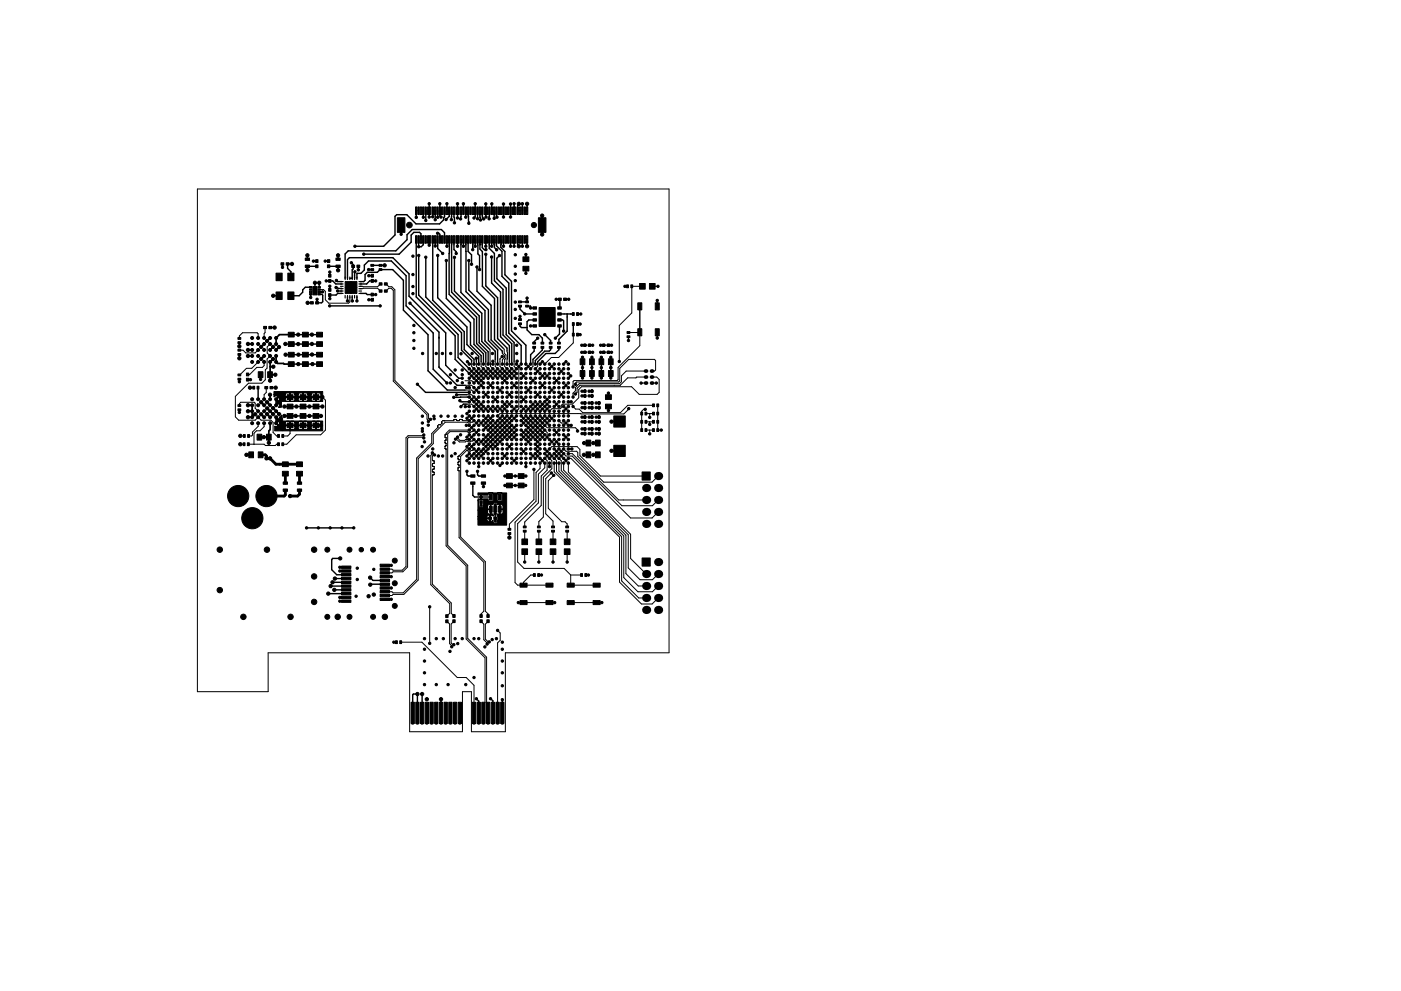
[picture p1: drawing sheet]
<svg xmlns="http://www.w3.org/2000/svg" width="297mm" height="210mm" viewBox="0 0 297 210" stroke-linecap="round" stroke-linejoin="round" font-family="sans-serif">
<g fill="none" stroke="#000" stroke-width=".21">
<path d="M41.9 40.1h100v98.4h-34.8v16.7h-7.1v-8.5h-1.9v8.5h-11.3v-16.7h-29.9v8.2h-15zM54.7 71.7v-.9l-.2-.2h-3.1l-.7 .7v.5M54.7 74.2l-.6 .7h-2l-.6-.6h-.8M54.7 76.8l-1.3 1.3h-1.1l-1.6 1.4M56 76.8v.8l-.4 .3h-1.2l-1.4 1.5h-.5M56.2 69.5l-.2 2.2M57.3 73l-.7 .6v1.3l.7 .6-.7 .7v1.9l-.3 .4v2.1l-.8 .7h-2.8l-2.8 2.8v4.3l.7 .7h3.5l.6-.6 .7 .6h2l.5 .5v2.1l.8 .8 .3-.1M67.7 61.4h.9l.4 .4v1.8l.7 .7h4.2l.3-.2v-1.2M76.4 61.2h3.7l.6 .5M80.7 60.2l-.6 .6-3.7-.1M81.8 60.2l.6 .6h.7l.6 .7v19.2l7.2 7.2v.9l.4 .2M81.8 61.7l.6-.5h.5l.5 .4v19.3l7.1 7.1v.9l.3 .3v.2"/>
<path d="M100 78.7l.5 .5M100 76.7v1l.5 .5M101 76.7v1l.5 .5M101 79.7l.5 .5M102 79.7l.5 .5M102 76.8v1l.5 .4M103 79.7l.5 .5M103 76.7v1l.5 .5M103.7 74l.2 .2 .1 3.5 .5 .5M105 76.2v1.5l.5 .5M106.5 75.6l-.5 .5v1.6l.5 .5M106.5 74.7v.3l.5 .5v.4l-.5 .4v.9"/>
<path d="M106.6 73.8l.3 .3v.8l.4 .4v.7l-.3 .3v1.4l.5 .5M107.5 74.4v2.8M108 76.7v1l.5 .5M109 79.7l.5 .5M109 76.7v1l.5 .5M110 77.7v9l-.5 .5M110.2 67.1v.7M113 77v.7l-.5 .5M114 77v.7l-.5 .5M121.5 71v1.7l-3 3.1h-1.6l-1.4 1.4M132.5 60.7h.6M133.2 71.4v.8"/>
<path d="M133.2 70.5h2.4v2.8l-4.5 4.6v2.6l-.3 .2h-9.1l-.2 .2v1.2M136.2 60.7h-2.3v5.7l-2.6 2.6v7.7M136.9 78.7h-4.1l-1 1v1.3l-.4 .4h-8.6l-.8 .8v.7l-.5 .5v.8M136.9 80l-3.8 .2-1.6 1.5h-8.5l-.6 .7v.8l-.4 .4M138.1 78.7h.7l.2-.2v-2l-.2-.3h-5.5l-1.9 1.9v2.7l-.2 .2h-9l-.2 .5M138.1 80h1.1l.6 .5v2.7l-.5 .5h-3.8l-1.6-1.7h-10.6l-.6 .6v1.8l-1.3 1.3h-2.2l-.2 .3v.5l-.2 .2h-1.8l-.5 .5M138.3 60.7h1.2M50.7 86v-.4l.3-.3h2.9l.2 .2v1.1l.6 .6M50.7 86.9v.6M51 92.5h.8M51 94.2h.7M52.6 94.2h3.4l.3 .3h2.1l.3-.3h.3"/>
<path d="M53.9 94.2h.1M54.7 89.8v.7l-1.2 1.2v.6l-.2 .2h-.6M56 89.8v.7l-.9 .9h-.7l-.5 .5v2.3M56.4 82.2v1.1l-.4 .4v1M57.6 82.2h.8M59.9 89.8v1.2l-1.4-1.2M62.1 90.2h-.6v1.8l-.5 .5h-1M68.3 84.2l.7 .7v6.3l-1 1h-5.2l-2 2h-.8M89.8 92.3l-.1 .1h-3.2l-.4 .5v27.3l-.8 .8h-2l-.2-.3h-1.5M89.8 92.9l-.1-.1h-3l-.3 .2v27.3l-1 1h-2.1l-.2 .2h-1.5M91.7 98.5v.4M91.7 100h.1"/>
<path d="M91.7 98.5h.1M91.7 96.1v.2l-.4 .3v27.5l4 4v2l-.6 .6M91.7 97.7h.1M91.7 98.4v.1M91.7 99.6v.4M91.7 98.4h.1M91.7 98.9h.1M91.7 99.6h.1M91.8 99.6h-.1M91.8 97.7h.1M91.8 98.9h.1M91.8 97.7l.1 .1"/>
<path d="M91.8 98.9l.1 .1M91.8 99.5v.1M91.9 97.8h.1M91.9 98.3l-.2 .1M91.9 99h.1M91.9 99.5h-.1M92 99v.5M92 98.3h-.1M92 97.8h.1M92 99.5h-.1M92 99.5h.1M92 97.8l.1 .1"/>
<path d="M92.1 97.9v.3M92.1 98.2l-.1 .1M92.1 98.2h.1M92.1 96.5l-.4 .3v.9M92.8 90.4v.2M92.8 90.4h.1M92.8 90.7l-1.3 1.3v2l-3.2 3.2v25.7l-2.8 2.9h-2.2l-.2-.3h-1.5M92.8 90.7h.1M92.8 90.6h.1M92.8 90.6v.1M93.1 90.1l-.3 .3M93.1 90.1h.1"/>
<path d="M93.2 90.1h-.1M93.2 90.1h.1M93.3 90.1h.1M93.4 90.1h-.1M93.4 90.1h.1M93.6 89.6h.1M93.6 89.6l.1 .1M93.7 89.9l-.3 .2M93.7 89.8v.1M93.7 89.7v.1M93.7 89.8h.1M93.9 89.2l-.3 .4"/>
<path d="M93.9 89.2h.1M94 89.2h.1M94 89.2h-.1M94 89.2l.1 .1M94.1 89.3h.1M94.2 89.3h.1M94.3 89.2h1.8M94.3 89.2l-.1 .1M94.4 92.7h.1M94.4 94.7v.4M94.4 92.7v.1M94.4 92.3v.4"/>
<path d="M94.4 93.5v.4M94.4 93.9h.1M94.4 94.7h.1M94.4 95.1h.1M94.4 93.9v.1M94.4 92.3h.1M94.4 93.5h.1M94.4 95.1v.1M94.4 95.2h.1M94.4 94h.1M94.4 93.4v.1M94.4 92.2v.1"/>
<path d="M94.4 92.8h.1M94.4 94.6v.1M94.4 92.2h.1M94.5 94.6h-.1M94.5 92.2h-.1M94.5 93.4h-.1M94.5 92.8h.1M94.5 94.6h.1M94.5 94l.1 .1M94.5 92.2h.1M94.5 93.4h.1M94.5 95.2l.1 .1"/>
<path d="M94.6 92.9h.1M94.6 93.4h-.1M94.6 94.6h-.1M94.6 94.1h.1M94.6 95.3h.1M94.6 92.1v.1M94.6 93.3v.1M94.6 94.5v.1M94.6 94.1v.4M94.6 95.3v20.5l4.2 4.3v15.5l4 4v9.4l-.3 .3v1.9M94.6 92.1h.1M94.6 93.3h.1"/>
<path d="M94.6 94.5h.1M94.6 92.9v.4M96.1 89.2h.1M96.2 89.2h-.1M96.2 89.1v.1M96.2 89.1h.1M96.2 89v.1M96.3 89h-.1M96.3 89h.1M96.3 89h.4M96.6 93.2h.2l.6 .6h1.3l.2-.2 .8 .1 .8-.5M96.7 89h.1"/>
<path d="M96.8 89v.1M96.8 89.1h.1M96.8 89.1v.1M96.8 89.2h.1M96.9 89.2h.1M97 92.7v.2l.5 .5 2-.2M97.1 99.3v.4M97.1 97.3h.1M97.1 98.1v.4M97.1 96.9v.4M97.1 97.3v.1M97.1 98.5v.1"/>
<path d="M97.1 99.7v.1M97.1 99.3h.1M97.1 97.4h.1M97.1 98.6h.1M97.1 98.1h.1M97.1 96.9h.1M97.1 99.8h.1M97.1 96.8v.1M97.1 98v.1M97.1 99.2v.1M97.2 98.6h.1M97.2 99.8h.1"/>
<path d="M97.2 96.8h-.1M97.2 98h-.1M97.2 97.4h.1M97.2 99.2h-.1M97.2 96.8h.1M97.2 98h.1M97.2 99.2h.1M97.3 98h-.1M97.3 97.4v.1M97.3 98.6h.1M97.3 99.2h-.1M97.3 99.8h.1"/>
<path d="M97.3 96.8h-.1M97.3 98.6v.1M97.3 99.2h.1M97.3 99.8v.1M97.3 96.8h.1M97.3 97.5h.1M97.3 98h.1M97.3 98.7h.1M97.3 99.9h.1M97.3 96.7v.1M97.3 98.7v.4M97.3 97.9v.1"/>
<path d="M97.3 99.1v.1M97.3 99.9v14.2l5.3 5.2v10.4l-.6 .5v.5M97.3 97.5v.4M97.3 99.1h.1M97.4 89.2h-.4M97.4 89.2h.1M97.4 89.1v.1M97.4 89.1h.1M97.4 89v.1M97.5 89h-.1M97.5 89h.1M97.5 89h.4"/>
<path d="M97.9 89h.1M98 89h.1M98 89v.1M98 89.1v.1M98 89.2h.1M98.1 89.2h.1M98.1 89.2h1.4M98.6 80.8h1.4l.5 .4M98.6 82.8h1.4l.5 .4M98.7 81.7h1.3l.5 .5M98.9 90.2h.6M98.9 82.2h.6"/>
<path d="M99 83.7h1l.5 .5M99 85.7h1l.5 .5M99.5 95.2h-.7l-1.5 1.5M99.5 91.2h-4.2l-.7 .9M100.5 95.2l-.8 .5-.8-.1-1.2 1.2v17.1l5.2 5.3v10.5l.6 .5v.5M100.5 89.2l-.8 .5h-.4l-.2-.1h-4.7l-2.5 2.5v2l-3.2 3.2v25.8l-3.1 3h-2.3l-.2 .2h-1.5M100.5 91.2l-.8 .5h-.4l-.2-.1h-3.7l-.5 .5v23.6l4.3 4.2v15.5l4 4v9.6l.3 .3v1.9M101 85.7l.5 .5M113.2 99.6v6.4l-5.2 5.2v1.1M113.5 95.2l.5 .5M113.5 96.2l.5 .5M113.5 93.2l.5 .5"/>
<path d="M114.5 98.2v1.2l-.8 .8v6.1l-4.5 4.5v12.8l.6 .5h6.7M115.5 97.2l.5 .5v2l-1.2 1.3v6.2l-3.6 3.5v1.1M115.5 91.2l.5 .5v1M115.5 90.2l.5 .5h6l.5 .5v.2M115.5 88.2l.5 .5M115.5 96.2l.5 .5M115.5 98.2v1l-1.4 1.4v6.1l-4.3 4.4v8.1l1.3 1.4h8.5l1.4 1.4M116.5 97.2l.5 .5v1.7l-1.8 1.8v8.5l-1 .9v1.2M116.5 95.2l.5-.4h5.4l.5 .5v1.3l4.4 4.4h9.7M116.5 96.2l.5 .5M117.5 95.2l.5 .5M117.5 98.2v1.9l13.9 13.8v9.6l4.6 4.6h2.3l1.2-1.2"/>
<path d="M117.5 97.2l.5 .5v2.3l13.8 13.8v9.4l3.6 3.7h1.6M118.5 89.2l.5 .5h1M118.5 96.2l.5 .5M118.5 97.2l.5 .5v2.1l13.7 13.7v8.2l2.6 2.6h1.7M118.5 98.2v1.7l13.7 13.8v8.8l3 3h3.1l1.2-1.2M118.5 95.2l.5 .5M119.5 95.2l.5 .5h2.2l.3 .3v.8l5.5 5.5h10.2l1.3-1.3M119.5 96.2l.5 .6h1.3l10.5 10.5h6.5l1.2-1.2M119.5 98.2v1.5l13.7 13.7v7.1l2.5 2.5h2.6l1.2-1.2M120.5 96.2h.9l9.8 9.9h5.8M120.5 97.2h.6l12.6 12.7h4.6l1.2-1.3M120.5 98.2v1.9l13.2 13.2v5.2l3.3 3.3"/>
<path d="M133.3 86.7l-1 1.1-26.3-.1-.5 .5M135.9 81.3h1M135.9 81.3h.1M136.8 86.8h-.3l-.4 .4v4M136.9 91.2h1.6M136.9 87.7h1.6M136.9 89.5h1.6M137.8 89.5v.5M137.8 91.2v.8M137.8 87.7v.8M138.1 81.3h1M138.5 86h-5.4l-1.6 1.5h-7.9l-.8-.7h-.7l-.6-.6"/>
<path d="M139.1 81.3h.1M139.5 86v5.2h.7M91.7 100v.1M91.7 100.8v23.1l1 1M91.7 100.1h.1M91.7 100.8h.1M91.8 100.1h.1M91.8 100.8h-.1M91.8 100.1l.2 .1M91.8 100.7v.1M92 100.7h-.2M92 100.2h.1"/>
<path d="M92 100.2l.1 .1M92 100.7h.1M92.1 100.3h.1M92.1 100.6l-.1 .1M92.1 100.3v.3M108 113.2v.8M111.2 112.7v2.2M111.2 117v2.2M114.2 112.7v2.2M114.2 117v2.2M116.9 100.3l-1.2 1.2v7.5l1.5 1.5v1.3M117.2 112.7v2.2"/>
<path d="M117.2 117v2.2M117.4 100.8l-1.2 1.2v5.8l2.9 2.9h.7l.4 .4v.7M120.2 112.7v2.2M120.2 117v2.2M83.5 136.2h.6M85 136.2h4.4l7.6 7.5h1.8l1.7 1.7v5.8M91.1 128.7v7.8M92.3 125.1h.1M92.7 124.9l3 3v2.2l.5 .6M92.7 124.9h.1M94.7 131.8l.6 .6v4.2l.5 .4v.2M96.2 131.8l-.5 .6v4l.3 .4h.2"/>
<path d="M102 131.8l.6 .6v3.3l.7 .7v.2M103.5 131.8l-.6 .6v3.2l.6 .6h.2M105.5 133.7l.6 .6v1.5l-.6 .6v14.8M109.9 127.8h7.7M113.3 122h-.8l-1.5 1.5v.6M114.2 122h.6M121 127.8h6.6M121 122h2.3M121 122v2.1h5.5M124.2 122h.6"/>
</g>
<g fill="#000" stroke="#000" stroke-width=".21">
<path d="M58.5 57.9h1.3v1.6h-1.3zM59.6 55.7h.6v.5h-.6zM61 57.9h1.3v1.6h-1.3zM60.7 55.7h.6v.5h-.6zM64.7 54.7h.9v.5h-.9zM64.7 56.2h.9v.5h-.9zM66.9 56.2h.5v.6h-.5zM66.9 55.1h.5v.6h-.5zM69.4 56.2h.5v.6h-.5zM69.4 55.1h.5v.6h-.5zM69.7 59.3h.5v.6h-.5zM69.7 58.2h.5v.6h-.5z"/>
<path d="M71.2 54.7h.9v.5h-.9zM71.2 56.2h.9v.5h-.9zM74.6 56.2h.6v.5h-.6zM75.7 56.2h.6v.5h-.6zM78.6 56.1h.6v.4h-.6zM78.6 57h.6v.4h-.6zM78.7 59.3h.5v.6h-.5zM78.7 58.2h.5v.6h-.5zM80.4 56.1h.6v.4h-.6zM80.4 57h.6v.4h-.6zM84.2 46.2h1.6v3.1h-1.6zM88.1 50h.3v1.6h-.3z"/>
<path d="M88.1 43.9h.3v1.6h-.3zM88.6 50h.3v1.6h-.3zM88.6 43.9h.3v1.6h-.3zM89.1 50h.3v1.6h-.3zM89.1 43.9h.3v1.6h-.3zM89.6 50h.3v1.6h-.3zM89.6 43.9h.3v1.6h-.3zM90.1 50h.3v1.6h-.3zM90.1 43.9h.3v1.6h-.3zM90.7 50h.7v1.6h-.7zM90.7 43.9h.7v1.6h-.7zM91.6 50h.3v1.6h-.3z"/>
<path d="M91.6 43.9h.3v1.6h-.3zM92.1 50h.3v1.6h-.3zM92.1 43.9h.3v1.6h-.3zM92.6 50h.3v1.6h-.3zM92.6 43.9h.3v1.6h-.3zM93.1 50h.3v1.6h-.3zM93.1 43.9h.3v1.6h-.3zM93.6 50h.3v1.6h-.3zM93.6 43.9h.3v1.6h-.3zM94.1 50h.3v1.6h-.3zM94.1 43.9h.3v1.6h-.3zM94.6 50h.3v1.6h-.3z"/>
<path d="M94.6 43.9h.3v1.6h-.3zM95.1 50h.3v1.6h-.3zM95.1 43.9h.3v1.6h-.3zM95.6 50h.3v1.6h-.3zM95.6 43.9h.3v1.6h-.3zM96.1 50h.3v1.6h-.3zM96.1 43.9h.3v1.6h-.3zM96.6 50h.8v1.6h-.8zM96.7 43.9h.7v1.6h-.7zM97.6 50h.3v1.6h-.3zM97.6 43.9h.3v1.6h-.3zM98.1 50h.3v1.6h-.3z"/>
<path d="M98.1 43.9h.3v1.6h-.3zM98.6 50h.3v1.6h-.3zM98.6 43.9h.3v1.6h-.3zM99.1 50h.3v1.6h-.3zM99.1 43.9h.3v1.6h-.3zM99.6 50h.3v1.6h-.3zM99.6 43.9h.3v1.6h-.3zM100.1 50h.3v1.6h-.3zM100.1 43.9h.3v1.6h-.3zM100.6 50h.3v1.6h-.3zM100.6 43.9h.3v1.6h-.3zM101.1 50h.3v1.6h-.3z"/>
<path d="M101.1 43.9h.3v1.6h-.3zM101.6 50h.3v1.6h-.3zM101.6 43.9h.3v1.6h-.3zM102.1 50h.3v1.6h-.3zM102.1 43.9h.3v1.6h-.3zM102.7 50h.7v1.6h-.7zM102.7 43.9h.7v1.6h-.7zM103.6 50h.3v1.6h-.3zM103.6 43.9h.3v1.6h-.3zM104.1 50h.3v1.6h-.3zM104.1 43.9h.3v1.6h-.3zM104.6 50h.3v1.6h-.3z"/>
<path d="M104.6 43.9h.3v1.6h-.3zM105.1 50h.3v1.6h-.3zM105.1 43.9h.3v1.6h-.3zM105.6 50h.3v1.6h-.3zM105.6 43.9h.3v1.6h-.3zM106.1 50h.3v1.6h-.3zM106.1 43.9h.3v1.6h-.3zM106.6 50h.3v1.6h-.3zM106.6 43.9h.3v1.6h-.3zM107.1 50h.3v1.6h-.3zM107.1 43.9h.3v1.6h-.3zM107.6 50h.3v1.6h-.3z"/>
<path d="M107.6 43.9h.3v1.6h-.3zM108.1 50h.3v1.6h-.3zM108.1 43.9h.3v1.6h-.3zM108.7 50h.7v1.6h-.7zM108.7 43.9h.7v1.6h-.7zM109.6 50h.3v1.6h-.3zM109.6 43.9h.3v1.6h-.3zM110.1 50h.3v1.6h-.3zM110.1 43.9h.3v1.6h-.3zM110.9 54.5h1.2v1h-1.2zM110.9 56.5h1.2v1h-1.2zM110.6 50h.3v1.6h-.3z"/>
<path d="M110.6 43.9h.3v1.6h-.3zM111.1 50h.3v1.6h-.3zM111.1 43.9h.3v1.6h-.3zM111.6 50h.3v1.6h-.3zM111.6 43.9h.3v1.6h-.3zM114.2 46.2h1.6v3.1h-1.6zM50.4 74.1h.6v.4h-.6zM50.4 75h.6v.4h-.6zM50.4 79.3h.6v.4h-.6zM50.4 72.5h.6v.4h-.6zM50.4 71.6h.6v.4h-.6zM52.3 79.1h.4v.6h-.4z"/>
<path d="M54.7 78.9h1v1.2h-1zM55.9 69.2h.6v.5h-.6zM57 69.2h.6v.5h-.6zM56.7 78.9h1v1.2h-1zM58.5 61.9h1.3v1.6h-1.3zM61 61.9h1.3v1.6h-1.3zM61.1 70.5h1.3v1h-1.3zM61.1 72.5h1.3v1h-1.3zM61.1 76.7h1.3v1h-1.3zM61.1 74.7h1.3v1h-1.3zM64.1 70.5h1.3v1h-1.3zM64.1 72.5h1.3v1h-1.3z"/>
<path d="M64.1 76.7h1.3v1h-1.3zM64.1 74.7h1.3v1h-1.3zM65.6 60.8h.5v.3h-.5zM65.6 61.3h.5v.3h-.5zM65.6 61.8h.5v.3h-.5zM65.6 62.3h.5v.3h-.5zM65.8 64h.6v.5h-.6zM67.1 70.5h1.3v1h-1.3zM67.1 72.5h1.3v1h-1.3zM66.3 60.8h.9v.9h-.9zM66.3 61.7h.9v.9h-.9zM66.9 64h.6v.5h-.6z"/>
<path d="M67.4 62.3h.5v.3h-.5zM67.4 61.8h.5v.3h-.5zM67.4 61.3h.5v.3h-.5zM67.4 60.8h.5v.3h-.5zM67.1 76.7h1.3v1h-1.3zM67.1 74.7h1.3v1h-1.3zM69.7 62.3h.5v.6h-.5zM69.7 61.2h.5v.6h-.5zM73.2 59.7h1.2v1.3h-1.2zM73.2 61h1.2v1.2h-1.2zM74.4 59.7h1.3v1.3h-1.3zM74.4 61h1.3v1.2h-1.3z"/>
<path d="M78.7 62.2h.5v.6h-.5zM78.7 63.3h.5v.6h-.5zM80.4 60h.6v.5h-.6zM80.4 61.5h.6v.5h-.6zM81.5 60h.6v.5h-.6zM81.5 61.5h.6v.5h-.6zM109.9 63.8h.6v.4h-.6zM109.9 64.7h.6v.4h-.6zM109.9 67.6h.6v.4h-.6zM109.9 68.5h.6v.4h-.6zM111.5 63.8h.6v.4h-.6zM111.5 64.7h.6v.4h-.6z"/>
<path d="M112.9 72.6h.6v.4h-.6zM112.9 73.5h.6v.4h-.6zM113 66.4h.8v.5h-.8zM113 67.6h.8v.5h-.8zM113 68.9h.8v.5h-.8zM113 65.1h.8v.5h-.8zM114.3 65.2h3.4v4h-3.4zM114.7 72.6h.6v.4h-.6zM114.7 73.5h.6v.4h-.6zM116.5 72.6h.6v.4h-.6zM116.5 73.5h.6v.4h-.6zM118.2 72.6h.6v.4h-.6z"/>
<path d="M118.2 73.5h.6v.4h-.6zM118.2 65.1h.8v.5h-.8zM118.2 66.4h.8v.5h-.8zM118.2 67.6h.8v.5h-.8zM118.2 68.9h.8v.5h-.8zM118.4 63.2h.6v.5h-.6zM119.5 63.2h.6v.5h-.6zM121.4 70.7h.4v.6h-.4zM121.4 66.3h.4v.6h-.4zM121.4 68.4h.4v.6h-.4zM122.2 70.7h.4v.6h-.4zM122.2 66.3h.4v.6h-.4z"/>
<path d="M122.2 68.4h.4v.6h-.4zM123 78.6h1v1.3h-1zM123 76.1h1v1.3h-1zM123.7 74.6h.3v.2h-.3zM123.7 73.1h.3v.2h-.3zM123.8 74.5h.4v.5h-.4zM123.8 73h.4v.5h-.4zM124 74.6h.3v.2h-.3zM124 73.1h.3v.2h-.3zM124.7 74.6h.3v.2h-.3zM124.7 73.1h.3v.2h-.3zM124.8 74.5h.4v.5h-.4z"/>
<path d="M124.8 73h.4v.5h-.4zM125 74.6h.3v.2h-.3zM125 73.1h.3v.2h-.3zM125 78.6h1v1.3h-1zM125 76.1h1v1.3h-1zM127 78.6h1v1.3h-1zM127 76.1h1v1.3h-1zM127.7 73.1h.3v.2h-.3zM127.7 74.6h.3v.2h-.3zM127.8 73h.4v.5h-.4zM127.8 74.5h.4v.5h-.4zM128 73.1h.3v.2h-.3z"/>
<path d="M128 74.6h.3v.2h-.3zM128.7 73.1h.3v.2h-.3zM128.7 74.6h.3v.2h-.3zM128.8 73h.4v.5h-.4zM128.8 74.5h.4v.5h-.4zM129 73.1h.3v.2h-.3zM129 74.6h.3v.2h-.3zM129 78.6h1v1.3h-1zM129 76.1h1v1.3h-1zM132.9 60.4h.3v.6h-.3zM132.9 71.2h.6v.4h-.6zM132.9 70.3h.6v.4h-.6z"/>
<path d="M133.8 60.4h.4v.6h-.4zM135.6 60.1h1.2v1.2h-1.2zM135.2 64.2h.9v1.5h-.9zM135.2 69.7h.9v1.5h-.9zM137.7 60.1h1.2v1.2h-1.2zM138.9 69.7h.9v1.5h-.9zM138.9 64.2h.9v1.5h-.9zM50.4 85.8h.6v.4h-.6zM50.4 86.7h.6v.4h-.6zM50.4 80.2h.6v.4h-.6zM51.6 92.2h.4v.6h-.4zM51.6 93.9h.4v.6h-.4z"/>
<path d="M52.3 80.2h.4v.6h-.4zM52.5 92.2h.4v.6h-.4zM52.4 93.9h.5v.6h-.5zM53.6 81.9h.4v.6h-.4zM52.7 95.9h1v1.2h-1zM54.5 81.9h.4v.6h-.4zM54.5 92.1h1v1.3h-1zM54.7 95.9h1v1.2h-1zM56.2 82h.5v.5h-.5zM57.3 82h.6v.5h-.6zM56.5 92.1h1v1.3h-1zM58.9 93.9h.4v.6h-.4z"/>
<path d="M58.9 92.2h.4v.6h-.4zM58.4 88.5l.2-.1 .6 .5v-.4l.5-.4 .3 1.2h8.4v2l-10.2 .1v-1h2.3l.1 .6 .2 .1 .6-.1v-.7h.2l.1 .8h.6l.2-.7h.7l.2 .7h.7l.1-.8h.1l.1 .8h.7l.2-.7h.7l.1 .6 .2 .1 .6-.1v-.7h.2l.1 .8h.5l.3-.3-.1-.5-9 .1v-.1l-.5-.5h.2l.4 .4 .2-.1v-.4h1.3l.1 .5h.8v-.7h.2v.7h.8l.1-.5h.7l.1 .5h.9v-.7h.1v.7h.9l.1-.5h.7l.1 .5h.8v-.7h.2v.7h.8l.1-.5-.3-.3h-1.4l-.3 .3h-.7l-.3-.3h-1.5l-.3 .3h-.7l-.3-.3h-1.4l-.3 .3h-1.3l-.2-.3-.4 .4h-.2l.5-.5v-.3zM59.7 93.9h.4v.6h-.4zM59.9 98h1.2v1h-1.2zM59.9 100h1.2v1h-1.2zM59.7 92.2h.4v.6h-.4zM60.9 83.7h1.2v1h-1.2zM60.9 85.7h1.2v1h-1.2zM60.9 89.7h1.2v1h-1.2zM60.9 87.7h1.2v1h-1.2zM63.6 83.7h1.3v1h-1.3zM63.6 85.7h1.3v1h-1.3z"/>
<path d="M62.9 98h1.2v1h-1.2zM63.6 89.7h1.3v1h-1.3zM63.6 87.7h1.3v1h-1.3zM66.4 83.7h1.2v1h-1.2zM66.4 85.7h1.2v1h-1.2zM66.4 89.7h1.2v1h-1.2zM66.4 87.7h1.2v1h-1.2zM58.1 83.1h10.3v2.1h-8.7v1.2h-.7a.5 .5 0 0 0 .2-.8l-.6 .5-.2-.1 .5-.5v-.3l-.5-.5 .8 .4v-.7h1.3l.1 .6 .2 .1 .6-.1v-.7h.2l.1 .8h.6l.2-.7h.7l.2 .7h.7l.1-.8h.1l.1 .8h.7l.2-.7h.7l.2 .7h.6l.1-.8h.2v.7l.6 .1 .2-.1 .1-.6-9-.1-.4 .4h-.2l.5-.5a.57 .57 0 0 0-.8 0v-.5h2.4l.1 .5h.8v-.7h.2v.7h.8l.1-.5h.7l.1 .5h.9v-.7h.1v.7h.9l.1-.5h.7l.1 .5h.8v-.7h.2v.7l.9-.1-.1-.6-.2-.1h-1.4l-.3 .3h-.7l-.3-.3h-1.5l-.3 .3h-.7l-.3-.3h-1.4l-.3 .3h-2.4zM123.8 90.8h.4v.3h-.4zM123.8 91.8h.4v.3h-.4zM123.8 88.3h.4v.3h-.4zM123.8 89.3h.4v.3h-.4z"/>
<path d="M123.9 92h.2v.3h-.2zM123.9 91.7h.2v.3h-.2zM123.9 91h.2v.3h-.2zM123.9 90.7h.2v.3h-.2zM123.9 89.5h.2v.3h-.2zM123.9 89.2h.2v.3h-.2zM123.9 88.5h.2v.3h-.2zM123.9 88.2h.2v.3h-.2zM123.9 85.2h.2v.3h-.2zM123.9 85.5h.2v.3h-.2zM123.9 86.2h.2v.3h-.2zM123.9 86.5h.2v.3h-.2z"/>
<path d="M123.9 82.7h.2v.3h-.2zM123.9 83h.2v.3h-.2zM123.9 83.7h.2v.3h-.2zM123.9 84h.2v.3h-.2zM123.8 86.3h.4v.3h-.4zM123.8 85.3h.4v.3h-.4zM123.8 83.8h.4v.3h-.4zM123.8 82.8h.4v.3h-.4zM124.2 93.4h1v1.2h-1zM124.2 95.9h1v1.2h-1zM125.2 90.8h.6v.3h-.6zM125.2 91.8h.6v.3h-.6z"/>
<path d="M125.2 88.3h.6v.3h-.6zM125.2 89.3h.6v.3h-.6zM125.4 92h.2v.3h-.2zM125.4 91.7h.2v.3h-.2zM125.4 91h.2v.3h-.2zM125.4 90.7h.2v.3h-.2zM125.4 89.5h.2v.3h-.2zM125.4 89.2h.2v.3h-.2zM125.4 88.5h.2v.3h-.2zM125.4 88.2h.2v.3h-.2zM125.4 85.2h.2v.3h-.2zM125.4 85.5h.2v.3h-.2z"/>
<path d="M125.4 86.2h.2v.3h-.2zM125.4 86.5h.2v.3h-.2zM125.4 82.7h.2v.3h-.2zM125.4 83h.2v.3h-.2zM125.4 83.7h.2v.3h-.2zM125.4 84h.2v.3h-.2zM125.2 86.3h.6v.3h-.6zM125.2 85.3h.6v.3h-.6zM125.2 83.8h.6v.3h-.6zM125.2 82.8h.6v.3h-.6zM126.2 93.4h1v1.2h-1zM126.2 95.9h1v1.2h-1z"/>
<path d="M126.8 90.8h.4v.3h-.4zM126.8 91.8h.4v.3h-.4zM126.8 88.3h.4v.3h-.4zM126.8 89.3h.4v.3h-.4zM126.9 92h.2v.3h-.2zM126.9 91.7h.2v.3h-.2zM126.9 91h.2v.3h-.2zM126.9 90.7h.2v.3h-.2zM126.9 89.5h.2v.3h-.2zM126.9 89.2h.2v.3h-.2zM126.9 88.5h.2v.3h-.2zM126.9 88.2h.2v.3h-.2z"/>
<path d="M126.9 85.2h.2v.3h-.2zM126.9 85.5h.2v.3h-.2zM126.9 86.2h.2v.3h-.2zM126.9 86.5h.2v.3h-.2zM126.8 86.3h.4v.3h-.4zM126.8 85.3h.4v.3h-.4zM128.4 85.7h1.2v1h-1.2zM128.4 83.7h1.2v1h-1.2zM130.1 94.5h2.5v2.4h-2.5zM130.1 88.2h2.5v2.4h-2.5zM135.9 87.4h.3v.6h-.3zM135.9 89.2h.3v.6h-.3z"/>
<path d="M135.9 90.9h.3v.6h-.3zM136.8 87.4h.4v.6h-.4zM136.8 89.2h.4v.6h-.4zM136.8 90.9h.4v.6h-.4zM138.3 87.4h.5v.6h-.5zM138.3 89.2h.5v.6h-.5zM138.3 90.9h.5v.6h-.5zM138.3 85.7h.5v.6h-.5zM139.2 87.4h.4v.6h-.4zM139.2 89.2h.4v.6h-.4zM139.2 90.9h.4v.6h-.4zM139.2 85.7h.4v.6h-.4z"/>
<path d="M60 102.2h1v.5h-1zM60 103.7h1v.5h-1zM63 103.7h1v.5h-1zM63 102.2h1v.5h-1zM62.9 100h1.2v1h-1.2zM80.6 119.7h2v.5h-2zM99.8 102.2h.9v.5h-.9zM99.8 100.7h.9v.5h-.9zM101.8 105.1h.4v.6h-.4zM101.8 106.2h.4v.6h-.4zM102.1 102.2h.9v.5h-.9zM102.1 100.7h.9v.5h-.9z"/>
<path d="M103.6 109.7h.6v.5h-.6zM103.7 107.4h.7v1.3h-.7zM103.7 104.8h.7v1.2h-.7zM104.7 107.4h.6v1.3h-.6zM104.7 109.7h.6v.5h-.6zM105.6 107.4h.7v1.3h-.7zM105.6 104.8h.7v1.2h-.7zM107.4 100.5h1.2v1h-1.2zM107.4 102.5h1.2v1h-1.2zM101.3 104.6h6.1v6.8h-6.1v-1.3h1.9l.2 .4h.4v-.5l-2.5 .1v-.5h1.9l.1 .3h.5v-.5h.2v1.1l.3 .1 .2-.2a.53 .53 0 0 0 .6 .6 .53 .53 0 0 0 .4-.7v-.6l-.1-.2a.43 .43 0 0 1 .5-.5v-.9h.1l.1 .9h.4l.1-.3-.1-.6h-.6v-.9h.1v.8l.6-.1v-.7l-.5-.1a.58 .58 0 0 1-.8-.4l-.4-.1-.3 .2-.1 .3-.4 .1v1.8h.4l.1 .5-1.1-.2-.3 .3h-1.9v-1.4h2.1v.7l.3 .1h.3v-.9l-2.7 .1v-2h.2v.6a.54 .54 0 0 0 .2 .8 .54 .54 0 0 0 .8-.2h.9l.1 .6h.5l-.1-.9h-.4l-.1 .3h-.9l-.1-1.3-.6-.1-.5 .2v-.4l.5 .2 1.7-.2 .1 .5h.8l.2-.3v-1.2h.8l.1 1.4 .8 .1 .2-.3v-1.3l-.2-.1h-.7l-.2 .2h-.8l-.1-.2h-.8l-.2 .1v.4h-1l-.3-.2-.9 .2zM107.7 112.1h.6v.4h-.6zM107.7 113h.6v.4h-.6z"/>
<path d="M109.9 100.5h1.2v1h-1.2zM109.9 102.5h1.2v1h-1.2zM110.7 114.3h1.1v1.2h-1.1zM110.7 116.4h1.1v1.2h-1.1zM110.9 112.5h.6v.4h-.6zM110.9 111.6h.6v.4h-.6zM113.7 114.3h1.1v1.2h-1.1zM113.7 116.4h1.1v1.2h-1.1zM113.9 112.5h.6v.4h-.6zM113.9 111.6h.6v.4h-.6zM116.7 114.3h1.1v1.2h-1.1zM116.7 116.4h1.1v1.2h-1.1z"/>
<path d="M116.9 112.5h.6v.4h-.6zM116.9 111.6h.6v.4h-.6zM119.7 114.3h1.1v1.2h-1.1zM119.7 116.4h1.1v1.2h-1.1zM119.9 112.5h.6v.4h-.6zM119.9 111.6h.6v.4h-.6zM136.1 100.1h1.8v1.8h-1.8zM72.4 120.1h2v.5h-2zM72.4 120.9h2v.5h-2zM72.4 121.7h2v.5h-2zM72.4 122.5h2v.5h-2zM72.4 123.3h2v.5h-2z"/>
<path d="M72.4 124.1h2v.5h-2zM72.4 124.9h2v.5h-2zM72.4 125.7h2v.5h-2zM72.4 126.5h2v.5h-2zM72.4 127.3h2v.5h-2zM80.6 126.9h2v.5h-2zM80.6 126.1h2v.5h-2zM80.6 125.3h2v.5h-2zM80.6 124.5h2v.5h-2zM80.6 123.7h2v.5h-2zM80.6 122.9h2v.5h-2zM80.6 122.1h2v.5h-2z"/>
<path d="M80.6 121.3h2v.5h-2zM80.6 120.5h2v.5h-2zM83.8 135.9h.5v.6h-.5zM84.7 135.9h.4v.6h-.4zM94.5 130.4h.5v.6h-.5zM94.5 131.5h.5v.6h-.5zM96 130.4h.5v.6h-.5zM96 131.5h.5v.6h-.5zM101.8 130.4h.4v.6h-.4zM101.8 131.5h.4v.6h-.4zM103.2 130.4h.5v.6h-.5zM103.2 131.5h.5v.6h-.5z"/>
<path d="M110.2 127.4h1.6v.9h-1.6zM110.2 123.7h1.6v.9h-1.6zM113.1 121.7h.4v.6h-.4zM114 121.7h.4v.6h-.4zM115.8 127.4h1.4v.9h-1.4zM115.8 123.7h1.4v.9h-1.4zM120.2 127.4h1.6v.9h-1.6zM120.2 123.7h1.6v.9h-1.6zM123.1 121.7h.4v.6h-.4zM124 121.7h.4v.6h-.4zM125.8 127.4h1.4v.9h-1.4zM125.8 123.7h1.4v.9h-1.4z"/>
<path d="M136.1 118.4h1.8v1.7h-1.8zM87.1 149h.7v4.5h-.7zM88.1 149h.7v4.5h-.7zM89.1 149h.7v4.5h-.7zM90.1 149h.7v4.5h-.7zM91.1 149h.7v4.5h-.7zM92.1 149h.7v4.5h-.7zM93.1 149h.7v4.5h-.7zM94.1 149h.7v4.5h-.7zM95.1 149h.7v4.5h-.7zM96.1 149h.7v4.5h-.7zM97.1 149h.7v4.5h-.7z"/>
<path d="M100.1 149h.7v4.5h-.7zM101.1 149h.7v4.5h-.7zM102.1 149h.7v4.5h-.7zM103.1 149h.7v4.5h-.7zM104.1 149h.7v4.5h-.7zM105.1 149h.7v4.5h-.7zM106.1 149h.7v4.5h-.7z"/>
<circle cx="59.9" cy="56.7" r=".25"/>
<circle cx="61.9" cy="56" r=".35"/>
<circle cx="65.2" cy="54.2" r=".35"/>
<circle cx="65.2" cy="57.3" r=".35"/>
<circle cx="66.4" cy="55.4" r=".25"/>
<circle cx="66.8" cy="60" r=".35"/>
<circle cx="67.7" cy="60" r=".35"/>
<circle cx="68.9" cy="55.4" r=".25"/>
<circle cx="69.2" cy="59.6" r=".25"/>
<circle cx="69.9" cy="57.7" r=".25"/>
<circle cx="71.3" cy="59.5" r=".25"/>
<circle cx="71.7" cy="57.3" r=".35"/>
<circle cx="71.7" cy="54.2" r=".35"/>
<circle cx="74.5" cy="55.7" r=".25"/>
<circle cx="75.3" cy="52.2" r=".25"/>
<circle cx="75.3" cy="57.7" r=".25"/>
<circle cx="76" cy="57.2" r=".25"/>
<circle cx="77.1" cy="53.9" r=".25"/>
<circle cx="78.2" cy="57.2" r=".25"/>
<circle cx="78.2" cy="58.5" r=".25"/>
<circle cx="79.6" cy="59.6" r=".25"/>
<circle cx="81.5" cy="56.3" r=".35"/>
<circle cx="85" cy="49.7" r=".25"/>
<circle cx="86.8" cy="47.7" r=".6"/>
<circle cx="87.5" cy="54.3" r=".25"/>
<circle cx="87.6" cy="58.2" r=".25"/>
<circle cx="88.2" cy="46.1" r=".25"/>
<circle cx="88.8" cy="54.2" r=".25"/>
<circle cx="88.8" cy="52.3" r=".25"/>
<circle cx="89.7" cy="46.1" r=".25"/>
<circle cx="90.3" cy="54.6" r=".25"/>
<circle cx="90.3" cy="46.8" r=".25"/>
<circle cx="91" cy="46" r=".25"/>
<circle cx="91" cy="43.2" r=".25"/>
<circle cx="91" cy="52" r=".25"/>
<circle cx="91.7" cy="46" r=".25"/>
<circle cx="92.3" cy="46.6" r=".25"/>
<circle cx="92.3" cy="52.2" r=".25"/>
<circle cx="92.8" cy="49.5" r=".25"/>
<circle cx="92.8" cy="46.1" r=".25"/>
<circle cx="92.8" cy="54.2" r=".25"/>
<circle cx="93.2" cy="43.2" r=".25"/>
<circle cx="93.5" cy="46" r=".25"/>
<circle cx="93.9" cy="53.8" r=".25"/>
<circle cx="94.6" cy="46.6" r=".25"/>
<circle cx="94.6" cy="55.3" r=".25"/>
<circle cx="94.7" cy="43.2" r=".25"/>
<circle cx="94.7" cy="52.2" r=".25"/>
<circle cx="95.7" cy="46.6" r=".25"/>
<circle cx="96.3" cy="47.3" r=".25"/>
<circle cx="96.3" cy="54.6" r=".25"/>
<circle cx="96.7" cy="53.8" r=".25"/>
<circle cx="97" cy="43.2" r=".25"/>
<circle cx="97" cy="46.2" r=".25"/>
<circle cx="97" cy="52.2" r=".25"/>
<circle cx="97.7" cy="46.4" r=".25"/>
<circle cx="98.2" cy="43.2" r=".25"/>
<circle cx="98.3" cy="52.2" r=".25"/>
<circle cx="98.7" cy="46.1" r=".25"/>
<circle cx="99.4" cy="55.3" r=".25"/>
<circle cx="99.4" cy="47.4" r=".25"/>
<circle cx="100" cy="56.1" r=".25"/>
<circle cx="100.2" cy="53" r=".25"/>
<circle cx="100.5" cy="46.2" r=".25"/>
<circle cx="100.7" cy="43.2" r=".25"/>
<circle cx="100.7" cy="52.2" r=".25"/>
<circle cx="101.1" cy="56.6" r=".25"/>
<circle cx="101.2" cy="46.4" r=".25"/>
<circle cx="101.7" cy="57.2" r=".25"/>
<circle cx="101.9" cy="46.7" r=".25"/>
<circle cx="102.5" cy="46.4" r=".25"/>
<circle cx="103" cy="43.2" r=".25"/>
<circle cx="103" cy="53.9" r=".25"/>
<circle cx="103" cy="52.2" r=".25"/>
<circle cx="103" cy="53" r=".25"/>
<circle cx="103" cy="46" r=".25"/>
<circle cx="103.7" cy="46.4" r=".25"/>
<circle cx="104.2" cy="54.5" r=".25"/>
<circle cx="104.3" cy="52.2" r=".25"/>
<circle cx="104.3" cy="43.2" r=".25"/>
<circle cx="104.8" cy="46.3" r=".25"/>
<circle cx="105.3" cy="53" r=".25"/>
<circle cx="105.4" cy="46.1" r=".25"/>
<circle cx="105.9" cy="54.2" r=".25"/>
<circle cx="106.7" cy="43.3" r=".25"/>
<circle cx="106.7" cy="46" r=".25"/>
<circle cx="106.7" cy="52.2" r=".25"/>
<circle cx="108.2" cy="43.3" r=".25"/>
<circle cx="108.2" cy="46" r=".25"/>
<circle cx="108.3" cy="52.2" r=".25"/>
<circle cx="109" cy="43.2" r=".25"/>
<circle cx="109" cy="52.2" r=".25"/>
<circle cx="109.2" cy="54" r=".25"/>
<circle cx="109.2" cy="58.1" r=".25"/>
<circle cx="109.3" cy="59.5" r=".25"/>
<circle cx="109.3" cy="56.5" r=".25"/>
<circle cx="110" cy="52.2" r=".35"/>
<circle cx="110" cy="43.2" r=".35"/>
<circle cx="110.7" cy="43.2" r=".25"/>
<circle cx="110.7" cy="52.2" r=".25"/>
<circle cx="111.5" cy="58" r=".25"/>
<circle cx="111.5" cy="54" r=".25"/>
<circle cx="111.8" cy="52.2" r=".35"/>
<circle cx="111.8" cy="43.2" r=".35"/>
<circle cx="113.2" cy="47.7" r=".55"/>
<circle cx="114.9" cy="45.7" r=".35"/>
<circle cx="114.9" cy="49.7" r=".35"/>
<circle cx="50.7" cy="76" r=".35"/>
<circle cx="50.7" cy="73.5" r=".35"/>
<circle cx="52.6" cy="73" r=".35"/>
<circle cx="52.6" cy="74.2" r=".35"/>
<circle cx="52.6" cy="75.5" r=".35"/>
<circle cx="53.5" cy="75.5" r=".32"/>
<circle cx="53.5" cy="71.7" r=".32"/>
<circle cx="53.5" cy="76.8" r=".32"/>
<circle cx="53.5" cy="74.2" r=".32"/>
<circle cx="53.5" cy="73" r=".32"/>
<circle cx="54.7" cy="76.8" r=".32"/>
<circle cx="54.7" cy="75.5" r=".32"/>
<circle cx="54.7" cy="71.7" r=".32"/>
<circle cx="54.7" cy="74.2" r=".32"/>
<circle cx="54.7" cy="73" r=".32"/>
<circle cx="55.4" cy="73.6" r=".35"/>
<circle cx="55.4" cy="76.1" r=".35"/>
<circle cx="56" cy="75.5" r=".32"/>
<circle cx="56" cy="76.8" r=".32"/>
<circle cx="56" cy="71.7" r=".32"/>
<circle cx="56" cy="74.2" r=".32"/>
<circle cx="56" cy="73" r=".32"/>
<circle cx="56.6" cy="72.3" r=".35"/>
<circle cx="57.3" cy="71.7" r=".32"/>
<circle cx="57.3" cy="75.5" r=".32"/>
<circle cx="57.3" cy="76.8" r=".32"/>
<circle cx="57.3" cy="74.2" r=".32"/>
<circle cx="57.3" cy="73" r=".32"/>
<circle cx="57.9" cy="76.2" r=".35"/>
<circle cx="57.9" cy="73.6" r=".35"/>
<circle cx="57.9" cy="62.7" r=".35"/>
<circle cx="58" cy="77.8" r=".35"/>
<circle cx="58.2" cy="69.5" r=".35"/>
<circle cx="58.4" cy="79.5" r=".35"/>
<circle cx="58.5" cy="76.8" r=".32"/>
<circle cx="58.5" cy="73" r=".32"/>
<circle cx="58.5" cy="75.5" r=".32"/>
<circle cx="58.5" cy="74.2" r=".32"/>
<circle cx="58.5" cy="71.7" r=".32"/>
<circle cx="59.1" cy="73.6" r=".35"/>
<circle cx="60.5" cy="73" r=".35"/>
<circle cx="60.6" cy="75.2" r=".35"/>
<circle cx="63.2" cy="71" r=".35"/>
<circle cx="63.2" cy="73" r=".35"/>
<circle cx="63.3" cy="77.2" r=".35"/>
<circle cx="63.3" cy="75.2" r=".35"/>
<circle cx="65.2" cy="64.2" r=".35"/>
<circle cx="65.9" cy="63.1" r=".25"/>
<circle cx="66.1" cy="73" r=".35"/>
<circle cx="66.1" cy="71" r=".35"/>
<circle cx="66.1" cy="75.2" r=".35"/>
<circle cx="66.3" cy="77.2" r=".35"/>
<circle cx="67.2" cy="63.5" r=".25"/>
<circle cx="68.4" cy="61.9" r=".25"/>
<circle cx="69.9" cy="64.9" r=".25"/>
<circle cx="69.9" cy="60.7" r=".25"/>
<circle cx="69.9" cy="63.4" r=".25"/>
<circle cx="71.3" cy="61" r=".25"/>
<circle cx="71.6" cy="61.7" r=".25"/>
<circle cx="73.7" cy="63.8" r=".25"/>
<circle cx="74.4" cy="61" r=".25"/>
<circle cx="74.7" cy="63.8" r=".25"/>
<circle cx="75.7" cy="63.8" r=".25"/>
<circle cx="78.2" cy="63.6" r=".25"/>
<circle cx="79.6" cy="62.5" r=".25"/>
<circle cx="80.6" cy="64.9" r=".25"/>
<circle cx="86.9" cy="64.3" r=".25"/>
<circle cx="87.5" cy="60.8" r=".25"/>
<circle cx="87.6" cy="62.3" r=".25"/>
<circle cx="87.7" cy="69" r=".25"/>
<circle cx="87.8" cy="73.9" r=".25"/>
<circle cx="87.8" cy="72.2" r=".25"/>
<circle cx="87.8" cy="70.6" r=".25"/>
<circle cx="89.6" cy="75" r=".25"/>
<circle cx="92.5" cy="75" r=".25"/>
<circle cx="93.8" cy="75" r=".25"/>
<circle cx="95.5" cy="79.5" r=".25"/>
<circle cx="95.5" cy="75" r=".25"/>
<circle cx="96.5" cy="78.5" r=".25"/>
<circle cx="97.7" cy="75.1" r=".25"/>
<circle cx="98" cy="78.5" r=".25"/>
<circle cx="98" cy="79.5" r=".25"/>
<circle cx="99.1" cy="76.7" r=".25"/>
<circle cx="99.5" cy="79.2" r=".27"/>
<circle cx="99.5" cy="78.2" r=".27"/>
<circle cx="99.5" cy="77.2" r=".27"/>
<circle cx="100" cy="78.7" r=".25"/>
<circle cx="100" cy="79.7" r=".25"/>
<circle cx="100.1" cy="75" r=".25"/>
<circle cx="100.5" cy="79.2" r=".27"/>
<circle cx="100.5" cy="78.2" r=".27"/>
<circle cx="100.5" cy="77.2" r=".27"/>
<circle cx="101" cy="76" r=".25"/>
<circle cx="101" cy="79.7" r=".25"/>
<circle cx="101" cy="78.7" r=".25"/>
<circle cx="101.5" cy="78.2" r=".27"/>
<circle cx="101.5" cy="79.2" r=".27"/>
<circle cx="101.5" cy="77.2" r=".27"/>
<circle cx="102" cy="78.7" r=".25"/>
<circle cx="102" cy="79.7" r=".25"/>
<circle cx="102.5" cy="79.2" r=".27"/>
<circle cx="102.5" cy="78.2" r=".27"/>
<circle cx="102.5" cy="77.2" r=".27"/>
<circle cx="103" cy="78.7" r=".25"/>
<circle cx="103" cy="79.7" r=".25"/>
<circle cx="103.5" cy="78.2" r=".27"/>
<circle cx="103.5" cy="79.2" r=".27"/>
<circle cx="103.5" cy="77.2" r=".27"/>
<circle cx="104" cy="78.7" r=".25"/>
<circle cx="104" cy="79.7" r=".25"/>
<circle cx="104.4" cy="75" r=".25"/>
<circle cx="104.5" cy="76.6" r=".25"/>
<circle cx="104.5" cy="79.2" r=".27"/>
<circle cx="104.5" cy="78.2" r=".27"/>
<circle cx="104.5" cy="77.2" r=".27"/>
<circle cx="105" cy="78.7" r=".25"/>
<circle cx="105" cy="79.7" r=".25"/>
<circle cx="105.5" cy="79.2" r=".27"/>
<circle cx="105.5" cy="78.2" r=".27"/>
<circle cx="105.5" cy="77.2" r=".27"/>
<circle cx="106" cy="78.7" r=".25"/>
<circle cx="106" cy="79.7" r=".25"/>
<circle cx="106.5" cy="75.6" r=".25"/>
<circle cx="106.5" cy="78.2" r=".27"/>
<circle cx="106.5" cy="79.2" r=".27"/>
<circle cx="106.5" cy="77.2" r=".27"/>
<circle cx="107" cy="78.7" r=".25"/>
<circle cx="107" cy="79.7" r=".25"/>
<circle cx="107.5" cy="79.2" r=".27"/>
<circle cx="107.5" cy="78.2" r=".27"/>
<circle cx="107.5" cy="77.2" r=".27"/>
<circle cx="108" cy="78.7" r=".25"/>
<circle cx="108" cy="79.7" r=".25"/>
<circle cx="108.5" cy="79.2" r=".27"/>
<circle cx="108.5" cy="78.2" r=".27"/>
<circle cx="108.5" cy="77.2" r=".27"/>
<circle cx="109" cy="78.7" r=".25"/>
<circle cx="109" cy="79.7" r=".25"/>
<circle cx="109.2" cy="69.7" r=".25"/>
<circle cx="109.2" cy="64.1" r=".25"/>
<circle cx="109.2" cy="61.6" r=".25"/>
<circle cx="109.2" cy="65.6" r=".25"/>
<circle cx="109.3" cy="67.5" r=".25"/>
<circle cx="109.5" cy="78.2" r=".27"/>
<circle cx="109.5" cy="79.2" r=".27"/>
<circle cx="109.5" cy="77.2" r=".27"/>
<circle cx="109.5" cy="75" r=".25"/>
<circle cx="109.5" cy="73.2" r=".25"/>
<circle cx="109.6" cy="76.6" r=".25"/>
<circle cx="110" cy="77.7" r=".25"/>
<circle cx="110.2" cy="67.1" r=".25"/>
<circle cx="110.5" cy="78.2" r=".27"/>
<circle cx="110.5" cy="79.2" r=".27"/>
<circle cx="110.5" cy="77.2" r=".27"/>
<circle cx="111" cy="79.7" r=".25"/>
<circle cx="111.3" cy="66.6" r=".25"/>
<circle cx="111.5" cy="79.2" r=".27"/>
<circle cx="111.5" cy="78.2" r=".27"/>
<circle cx="111.5" cy="77.2" r=".27"/>
<circle cx="111.7" cy="63.2" r=".25"/>
<circle cx="112" cy="77.7" r=".25"/>
<circle cx="112.5" cy="69.1" r=".25"/>
<circle cx="112.5" cy="65.3" r=".25"/>
<circle cx="112.5" cy="79.2" r=".27"/>
<circle cx="112.5" cy="78.2" r=".27"/>
<circle cx="112.5" cy="77.2" r=".27"/>
<circle cx="113.5" cy="79.2" r=".27"/>
<circle cx="113.5" cy="78.2" r=".27"/>
<circle cx="113.5" cy="77.2" r=".27"/>
<circle cx="114" cy="78.7" r=".25"/>
<circle cx="114" cy="71.7" r=".25"/>
<circle cx="114.5" cy="78.2" r=".27"/>
<circle cx="114.5" cy="79.2" r=".27"/>
<circle cx="114.5" cy="77.2" r=".27"/>
<circle cx="115" cy="79.7" r=".25"/>
<circle cx="115" cy="76.7" r=".25"/>
<circle cx="115.5" cy="71" r=".25"/>
<circle cx="115.5" cy="78.2" r=".27"/>
<circle cx="115.5" cy="79.2" r=".27"/>
<circle cx="115.5" cy="77.2" r=".27"/>
<circle cx="116" cy="79.7" r=".25"/>
<circle cx="116" cy="67.2" r=".25"/>
<circle cx="116.5" cy="78.2" r=".27"/>
<circle cx="116.5" cy="79.2" r=".27"/>
<circle cx="116.5" cy="77.2" r=".27"/>
<circle cx="117" cy="77.7" r=".25"/>
<circle cx="117.5" cy="79.2" r=".27"/>
<circle cx="117.5" cy="78.2" r=".27"/>
<circle cx="117.5" cy="77.2" r=".27"/>
<circle cx="117.7" cy="71.7" r=".25"/>
<circle cx="117.9" cy="63.5" r=".25"/>
<circle cx="118.5" cy="78.2" r=".27"/>
<circle cx="118.5" cy="79.2" r=".27"/>
<circle cx="118.5" cy="77.2" r=".27"/>
<circle cx="119" cy="78.7" r=".25"/>
<circle cx="119.5" cy="79.2" r=".27"/>
<circle cx="119.5" cy="78.2" r=".27"/>
<circle cx="119.5" cy="77.2" r=".27"/>
<circle cx="119.5" cy="70.2" r=".25"/>
<circle cx="120" cy="76.7" r=".25"/>
<circle cx="120.5" cy="79.2" r=".27"/>
<circle cx="120.5" cy="78.2" r=".27"/>
<circle cx="120.5" cy="77.2" r=".27"/>
<circle cx="120.6" cy="63.5" r=".25"/>
<circle cx="121" cy="79.7" r=".25"/>
<circle cx="123" cy="68.7" r=".25"/>
<circle cx="123" cy="71" r=".25"/>
<circle cx="123.1" cy="66.6" r=".25"/>
<circle cx="123.3" cy="74.7" r=".25"/>
<circle cx="123.4" cy="73.2" r=".25"/>
<circle cx="123.5" cy="75.8" r=".25"/>
<circle cx="123.5" cy="78" r=".25"/>
<circle cx="123.8" cy="74.6" r=".15"/>
<circle cx="123.8" cy="73.3" r=".15"/>
<circle cx="123.9" cy="74.8" r=".15"/>
<circle cx="123.9" cy="73.1" r=".15"/>
<circle cx="124.1" cy="74.6" r=".15"/>
<circle cx="124.1" cy="73.3" r=".15"/>
<circle cx="124.1" cy="74.8" r=".15"/>
<circle cx="124.1" cy="73.1" r=".15"/>
<circle cx="124.8" cy="74.6" r=".15"/>
<circle cx="124.8" cy="73.3" r=".15"/>
<circle cx="124.9" cy="73.1" r=".15"/>
<circle cx="124.9" cy="74.8" r=".15"/>
<circle cx="125.1" cy="74.6" r=".15"/>
<circle cx="125.1" cy="73.3" r=".15"/>
<circle cx="125.1" cy="74.8" r=".15"/>
<circle cx="125.1" cy="73.1" r=".15"/>
<circle cx="125.5" cy="75.8" r=".25"/>
<circle cx="125.5" cy="78" r=".25"/>
<circle cx="125.6" cy="74.7" r=".25"/>
<circle cx="125.7" cy="73.2" r=".25"/>
<circle cx="127.3" cy="74.7" r=".25"/>
<circle cx="127.4" cy="73.2" r=".25"/>
<circle cx="127.5" cy="75.8" r=".25"/>
<circle cx="127.5" cy="78" r=".25"/>
<circle cx="127.8" cy="74.6" r=".15"/>
<circle cx="127.8" cy="73.3" r=".15"/>
<circle cx="127.9" cy="73.1" r=".15"/>
<circle cx="127.9" cy="74.8" r=".15"/>
<circle cx="128.1" cy="74.6" r=".15"/>
<circle cx="128.1" cy="73.3" r=".15"/>
<circle cx="128.1" cy="73.1" r=".15"/>
<circle cx="128.1" cy="74.8" r=".15"/>
<circle cx="128.8" cy="74.6" r=".15"/>
<circle cx="128.8" cy="73.3" r=".15"/>
<circle cx="128.9" cy="73.1" r=".15"/>
<circle cx="128.9" cy="74.8" r=".15"/>
<circle cx="129.1" cy="74.6" r=".15"/>
<circle cx="129.1" cy="73.3" r=".15"/>
<circle cx="129.1" cy="74.8" r=".15"/>
<circle cx="129.1" cy="73.1" r=".15"/>
<circle cx="129.5" cy="75.8" r=".25"/>
<circle cx="129.5" cy="78" r=".25"/>
<circle cx="129.6" cy="74.7" r=".25"/>
<circle cx="129.7" cy="73.2" r=".25"/>
<circle cx="131.3" cy="76.7" r=".25"/>
<circle cx="132.5" cy="60.7" r=".25"/>
<circle cx="133.3" cy="72.2" r=".25"/>
<circle cx="139.3" cy="63.7" r=".25"/>
<circle cx="139.4" cy="71.7" r=".25"/>
<circle cx="139.5" cy="60.7" r=".25"/>
<circle cx="50.7" cy="87.5" r=".25"/>
<circle cx="50.7" cy="81" r=".25"/>
<circle cx="51" cy="94.2" r=".35"/>
<circle cx="51" cy="92.5" r=".35"/>
<circle cx="52.3" cy="96.5" r=".35"/>
<circle cx="52.6" cy="86" r=".35"/>
<circle cx="52.6" cy="88.5" r=".35"/>
<circle cx="52.6" cy="87.2" r=".35"/>
<circle cx="53" cy="82.2" r=".35"/>
<circle cx="53.1" cy="80.5" r=".25"/>
<circle cx="53.5" cy="87.2" r=".32"/>
<circle cx="53.5" cy="84.7" r=".32"/>
<circle cx="53.5" cy="89.8" r=".32"/>
<circle cx="53.5" cy="88.5" r=".32"/>
<circle cx="53.5" cy="86" r=".32"/>
<circle cx="54.1" cy="87.9" r=".35"/>
<circle cx="54.7" cy="88.5" r=".32"/>
<circle cx="54.7" cy="89.8" r=".32"/>
<circle cx="54.7" cy="86" r=".32"/>
<circle cx="54.7" cy="84.7" r=".32"/>
<circle cx="54.7" cy="87.2" r=".32"/>
<circle cx="55.2" cy="80.5" r=".25"/>
<circle cx="55.4" cy="87.9" r=".35"/>
<circle cx="55.4" cy="85.3" r=".35"/>
<circle cx="56" cy="92.7" r=".35"/>
<circle cx="56" cy="88.5" r=".32"/>
<circle cx="56" cy="87.2" r=".32"/>
<circle cx="56" cy="89.8" r=".32"/>
<circle cx="56" cy="86" r=".32"/>
<circle cx="56" cy="84.7" r=".32"/>
<circle cx="56.5" cy="97.2" r=".35"/>
<circle cx="56.6" cy="85.3" r=".35"/>
<circle cx="56.6" cy="87.9" r=".35"/>
<circle cx="56.7" cy="86.6" r=".35"/>
<circle cx="57" cy="93.9" r=".35"/>
<circle cx="57.3" cy="80.7" r=".35"/>
<circle cx="57.3" cy="83.7" r=".35"/>
<circle cx="57.3" cy="97.2" r=".35"/>
<circle cx="57.3" cy="88.5" r=".32"/>
<circle cx="57.3" cy="89.8" r=".32"/>
<circle cx="57.3" cy="86" r=".32"/>
<circle cx="57.3" cy="84.7" r=".32"/>
<circle cx="57.3" cy="87.2" r=".32"/>
<circle cx="57.9" cy="86.6" r=".35"/>
<circle cx="57.9" cy="87.9" r=".35"/>
<circle cx="58.4" cy="82.2" r=".35"/>
<circle cx="58.5" cy="89.8" r=".32"/>
<circle cx="58.5" cy="88.5" r=".32"/>
<circle cx="58.5" cy="86" r=".32"/>
<circle cx="58.5" cy="84.7" r=".32"/>
<circle cx="58.5" cy="87.2" r=".32"/>
<circle cx="59" cy="83.4" r=".35"/>
<circle cx="59.2" cy="87.9" r=".35"/>
<circle cx="59.3" cy="85.3" r=".35"/>
<circle cx="59.9" cy="91" r=".35"/>
<circle cx="59.9" cy="89.8" r=".35"/>
<circle cx="59.9" cy="83.5" r=".35"/>
<circle cx="59.9" cy="84.2" r=".35"/>
<circle cx="60.3" cy="88.2" r=".35"/>
<circle cx="60.3" cy="86.2" r=".35"/>
<circle cx="62.7" cy="88.2" r=".35"/>
<circle cx="62.8" cy="90.2" r=".35"/>
<circle cx="62.8" cy="86.2" r=".35"/>
<circle cx="62.9" cy="84.2" r=".35"/>
<circle cx="65.6" cy="84.2" r=".35"/>
<circle cx="65.6" cy="90.2" r=".35"/>
<circle cx="65.6" cy="88.2" r=".35"/>
<circle cx="65.6" cy="86.2" r=".35"/>
<circle cx="68" cy="90.2" r=".35"/>
<circle cx="68" cy="88.2" r=".35"/>
<circle cx="68.4" cy="84.2" r=".35"/>
<circle cx="68.4" cy="86.2" r=".35"/>
<circle cx="88.5" cy="81.5" r=".25"/>
<circle cx="89.5" cy="94.7" r=".25"/>
<circle cx="89.5" cy="91.5" r=".25"/>
<circle cx="89.5" cy="89.7" r=".25"/>
<circle cx="89.6" cy="88.3" r=".25"/>
<circle cx="89.6" cy="90.9" r=".25"/>
<circle cx="89.8" cy="92.9" r=".25"/>
<circle cx="89.9" cy="92.3" r=".25"/>
<circle cx="90" cy="93.7" r=".25"/>
<circle cx="90.7" cy="96.7" r=".25"/>
<circle cx="90.8" cy="90.2" r=".25"/>
<circle cx="90.8" cy="89.4" r=".25"/>
<circle cx="91.3" cy="89" r=".25"/>
<circle cx="91.7" cy="96.1" r=".25"/>
<circle cx="91.7" cy="95.2" r=".25"/>
<circle cx="92" cy="88.3" r=".25"/>
<circle cx="92" cy="88.8" r=".25"/>
<circle cx="92.1" cy="96.5" r=".25"/>
<circle cx="93" cy="96.7" r=".25"/>
<circle cx="93.5" cy="88.3" r=".25"/>
<circle cx="93.8" cy="96.7" r=".25"/>
<circle cx="94.7" cy="81.2" r=".25"/>
<circle cx="95" cy="88.3" r=".25"/>
<circle cx="95.5" cy="81.2" r=".25"/>
<circle cx="95.7" cy="96.7" r=".25"/>
<circle cx="96.2" cy="84.3" r=".25"/>
<circle cx="96.3" cy="93.9" r=".25"/>
<circle cx="96.5" cy="96.2" r=".25"/>
<circle cx="96.5" cy="82.2" r=".25"/>
<circle cx="96.5" cy="88.3" r=".25"/>
<circle cx="96.6" cy="93.2" r=".25"/>
<circle cx="96.8" cy="83.8" r=".25"/>
<circle cx="96.9" cy="80.7" r=".25"/>
<circle cx="97" cy="92.7" r=".25"/>
<circle cx="97.5" cy="85" r=".25"/>
<circle cx="97.7" cy="92.2" r=".25"/>
<circle cx="97.7" cy="86.3" r=".25"/>
<circle cx="98" cy="80.2" r=".25"/>
<circle cx="98" cy="88.3" r=".25"/>
<circle cx="98" cy="81.2" r=".25"/>
<circle cx="98.7" cy="86.3" r=".25"/>
<circle cx="98.9" cy="90.2" r=".25"/>
<circle cx="98.9" cy="82.2" r=".25"/>
<circle cx="99" cy="88.7" r=".25"/>
<circle cx="99" cy="94.7" r=".25"/>
<circle cx="99" cy="87.7" r=".25"/>
<circle cx="99" cy="92.7" r=".25"/>
<circle cx="99" cy="96.7" r=".25"/>
<circle cx="99" cy="97.7" r=".25"/>
<circle cx="99" cy="100" r=".25"/>
<circle cx="99.5" cy="94.2" r=".27"/>
<circle cx="99.5" cy="98.2" r=".27"/>
<circle cx="99.5" cy="93.2" r=".27"/>
<circle cx="99.5" cy="83.2" r=".27"/>
<circle cx="99.5" cy="84.2" r=".27"/>
<circle cx="99.5" cy="89.2" r=".27"/>
<circle cx="99.5" cy="88.2" r=".27"/>
<circle cx="99.5" cy="90.2" r=".27"/>
<circle cx="99.5" cy="85.2" r=".27"/>
<circle cx="99.5" cy="80.2" r=".27"/>
<circle cx="99.5" cy="95.2" r=".27"/>
<circle cx="99.5" cy="92.2" r=".27"/>
<circle cx="99.5" cy="87.2" r=".27"/>
<circle cx="99.5" cy="82.2" r=".27"/>
<circle cx="99.5" cy="97.2" r=".27"/>
<circle cx="99.5" cy="86.2" r=".27"/>
<circle cx="99.5" cy="81.2" r=".27"/>
<circle cx="99.5" cy="96.2" r=".27"/>
<circle cx="99.5" cy="91.2" r=".27"/>
<circle cx="100" cy="88.7" r=".25"/>
<circle cx="100" cy="84.7" r=".25"/>
<circle cx="100" cy="90.7" r=".25"/>
<circle cx="100" cy="94.7" r=".25"/>
<circle cx="100" cy="92.7" r=".25"/>
<circle cx="100" cy="96.7" r=".25"/>
<circle cx="100.5" cy="94.2" r=".27"/>
<circle cx="100.5" cy="93.2" r=".27"/>
<circle cx="100.5" cy="89.2" r=".27"/>
<circle cx="100.5" cy="84.2" r=".27"/>
<circle cx="100.5" cy="83.2" r=".27"/>
<circle cx="100.5" cy="88.2" r=".27"/>
<circle cx="100.5" cy="98.2" r=".27"/>
<circle cx="100.5" cy="85.2" r=".27"/>
<circle cx="100.5" cy="90.2" r=".27"/>
<circle cx="100.5" cy="80.2" r=".27"/>
<circle cx="100.5" cy="95.2" r=".27"/>
<circle cx="100.5" cy="97.2" r=".27"/>
<circle cx="100.5" cy="87.2" r=".27"/>
<circle cx="100.5" cy="82.2" r=".27"/>
<circle cx="100.5" cy="92.2" r=".27"/>
<circle cx="100.5" cy="86.2" r=".27"/>
<circle cx="100.5" cy="81.2" r=".27"/>
<circle cx="100.5" cy="91.2" r=".27"/>
<circle cx="100.5" cy="96.2" r=".27"/>
<circle cx="101" cy="93.7" r=".25"/>
<circle cx="101" cy="80.7" r=".25"/>
<circle cx="101" cy="84.7" r=".25"/>
<circle cx="101" cy="89.7" r=".25"/>
<circle cx="101" cy="85.7" r=".25"/>
<circle cx="101" cy="86.7" r=".25"/>
<circle cx="101" cy="91.7" r=".25"/>
<circle cx="101" cy="82.7" r=".25"/>
<circle cx="101" cy="95.7" r=".25"/>
<circle cx="101" cy="96.7" r=".25"/>
<circle cx="101.3" cy="100" r=".25"/>
<circle cx="101.5" cy="99" r=".25"/>
<circle cx="101.5" cy="94.2" r=".27"/>
<circle cx="101.5" cy="84.2" r=".27"/>
<circle cx="101.5" cy="88.2" r=".27"/>
<circle cx="101.5" cy="98.2" r=".27"/>
<circle cx="101.5" cy="93.2" r=".27"/>
<circle cx="101.5" cy="83.2" r=".27"/>
<circle cx="101.5" cy="89.2" r=".27"/>
<circle cx="101.5" cy="90.2" r=".27"/>
<circle cx="101.5" cy="95.2" r=".27"/>
<circle cx="101.5" cy="80.2" r=".27"/>
<circle cx="101.5" cy="85.2" r=".27"/>
<circle cx="101.5" cy="92.2" r=".27"/>
<circle cx="101.5" cy="87.2" r=".27"/>
<circle cx="101.5" cy="97.2" r=".27"/>
<circle cx="101.5" cy="82.2" r=".27"/>
<circle cx="101.5" cy="86.2" r=".27"/>
<circle cx="101.5" cy="81.2" r=".27"/>
<circle cx="101.5" cy="91.2" r=".27"/>
<circle cx="101.5" cy="96.2" r=".27"/>
<circle cx="102" cy="93.7" r=".25"/>
<circle cx="102" cy="85.7" r=".25"/>
<circle cx="102" cy="89.7" r=".25"/>
<circle cx="102" cy="80.7" r=".25"/>
<circle cx="102" cy="81.7" r=".25"/>
<circle cx="102" cy="86.7" r=".25"/>
<circle cx="102" cy="95.7" r=".25"/>
<circle cx="102" cy="96.7" r=".25"/>
<circle cx="102.5" cy="83.2" r=".27"/>
<circle cx="102.5" cy="98.2" r=".27"/>
<circle cx="102.5" cy="94.2" r=".27"/>
<circle cx="102.5" cy="84.2" r=".27"/>
<circle cx="102.5" cy="88.2" r=".27"/>
<circle cx="102.5" cy="89.2" r=".27"/>
<circle cx="102.5" cy="93.2" r=".27"/>
<circle cx="102.5" cy="85.2" r=".27"/>
<circle cx="102.5" cy="90.2" r=".27"/>
<circle cx="102.5" cy="95.2" r=".27"/>
<circle cx="102.5" cy="80.2" r=".27"/>
<circle cx="102.5" cy="87.2" r=".27"/>
<circle cx="102.5" cy="92.2" r=".27"/>
<circle cx="102.5" cy="97.2" r=".27"/>
<circle cx="102.5" cy="82.2" r=".27"/>
<circle cx="102.5" cy="81.2" r=".27"/>
<circle cx="102.5" cy="91.2" r=".27"/>
<circle cx="102.5" cy="86.2" r=".27"/>
<circle cx="102.5" cy="96.2" r=".27"/>
<circle cx="103" cy="93.7" r=".25"/>
<circle cx="103" cy="83.7" r=".25"/>
<circle cx="103" cy="88.7" r=".25"/>
<circle cx="103" cy="94.7" r=".25"/>
<circle cx="103" cy="89.7" r=".25"/>
<circle cx="103" cy="90.7" r=".25"/>
<circle cx="103" cy="86.7" r=".25"/>
<circle cx="103" cy="92.7" r=".25"/>
<circle cx="103" cy="95.7" r=".25"/>
<circle cx="103.5" cy="94.2" r=".27"/>
<circle cx="103.5" cy="89.2" r=".27"/>
<circle cx="103.5" cy="93.2" r=".27"/>
<circle cx="103.5" cy="84.2" r=".27"/>
<circle cx="103.5" cy="98.2" r=".27"/>
<circle cx="103.5" cy="83.2" r=".27"/>
<circle cx="103.5" cy="88.2" r=".27"/>
<circle cx="103.5" cy="85.2" r=".27"/>
<circle cx="103.5" cy="90.2" r=".27"/>
<circle cx="103.5" cy="80.2" r=".27"/>
<circle cx="103.5" cy="95.2" r=".27"/>
<circle cx="103.5" cy="87.2" r=".27"/>
<circle cx="103.5" cy="82.2" r=".27"/>
<circle cx="103.5" cy="92.2" r=".27"/>
<circle cx="103.5" cy="97.2" r=".27"/>
<circle cx="103.5" cy="86.2" r=".27"/>
<circle cx="103.5" cy="81.2" r=".27"/>
<circle cx="103.5" cy="91.2" r=".27"/>
<circle cx="103.5" cy="96.2" r=".27"/>
<circle cx="104" cy="88.7" r=".25"/>
<circle cx="104" cy="93.7" r=".25"/>
<circle cx="104" cy="89.7" r=".25"/>
<circle cx="104" cy="94.7" r=".25"/>
<circle cx="104" cy="90.7" r=".25"/>
<circle cx="104" cy="91.7" r=".25"/>
<circle cx="104" cy="86.7" r=".25"/>
<circle cx="104" cy="81.7" r=".25"/>
<circle cx="104" cy="92.7" r=".25"/>
<circle cx="104" cy="97.7" r=".25"/>
<circle cx="104.5" cy="94.2" r=".27"/>
<circle cx="104.5" cy="89.2" r=".27"/>
<circle cx="104.5" cy="98.2" r=".27"/>
<circle cx="104.5" cy="93.2" r=".27"/>
<circle cx="104.5" cy="83.2" r=".27"/>
<circle cx="104.5" cy="84.2" r=".27"/>
<circle cx="104.5" cy="88.2" r=".27"/>
<circle cx="104.5" cy="85.2" r=".27"/>
<circle cx="104.5" cy="80.2" r=".27"/>
<circle cx="104.5" cy="95.2" r=".27"/>
<circle cx="104.5" cy="90.2" r=".27"/>
<circle cx="104.5" cy="82.2" r=".27"/>
<circle cx="104.5" cy="97.2" r=".27"/>
<circle cx="104.5" cy="92.2" r=".27"/>
<circle cx="104.5" cy="87.2" r=".27"/>
<circle cx="104.5" cy="86.2" r=".27"/>
<circle cx="104.5" cy="81.2" r=".27"/>
<circle cx="104.5" cy="96.2" r=".27"/>
<circle cx="104.5" cy="91.2" r=".27"/>
<circle cx="105" cy="93.7" r=".25"/>
<circle cx="105" cy="90.7" r=".25"/>
<circle cx="105" cy="94.7" r=".25"/>
<circle cx="105" cy="89.7" r=".25"/>
<circle cx="105" cy="84.7" r=".25"/>
<circle cx="105" cy="91.7" r=".25"/>
<circle cx="105" cy="86.7" r=".25"/>
<circle cx="105" cy="92.7" r=".25"/>
<circle cx="105.5" cy="93.2" r=".27"/>
<circle cx="105.5" cy="84.2" r=".27"/>
<circle cx="105.5" cy="88.2" r=".27"/>
<circle cx="105.5" cy="94.2" r=".27"/>
<circle cx="105.5" cy="83.2" r=".27"/>
<circle cx="105.5" cy="89.2" r=".27"/>
<circle cx="105.5" cy="98.2" r=".27"/>
<circle cx="105.5" cy="95.2" r=".27"/>
<circle cx="105.5" cy="90.2" r=".27"/>
<circle cx="105.5" cy="85.2" r=".27"/>
<circle cx="105.5" cy="80.2" r=".27"/>
<circle cx="105.5" cy="87.2" r=".27"/>
<circle cx="105.5" cy="82.2" r=".27"/>
<circle cx="105.5" cy="92.2" r=".27"/>
<circle cx="105.5" cy="97.2" r=".27"/>
<circle cx="105.5" cy="91.2" r=".27"/>
<circle cx="105.5" cy="86.2" r=".27"/>
<circle cx="105.5" cy="81.2" r=".27"/>
<circle cx="105.5" cy="96.2" r=".27"/>
<circle cx="106" cy="93.7" r=".25"/>
<circle cx="106" cy="88.7" r=".25"/>
<circle cx="106" cy="89.7" r=".25"/>
<circle cx="106" cy="90.7" r=".25"/>
<circle cx="106" cy="86.7" r=".25"/>
<circle cx="106" cy="91.7" r=".25"/>
<circle cx="106" cy="92.7" r=".25"/>
<circle cx="106" cy="82.7" r=".25"/>
<circle cx="106" cy="98.7" r=".25"/>
<circle cx="106.5" cy="83.2" r=".27"/>
<circle cx="106.5" cy="84.2" r=".27"/>
<circle cx="106.5" cy="88.2" r=".27"/>
<circle cx="106.5" cy="94.2" r=".27"/>
<circle cx="106.5" cy="93.2" r=".27"/>
<circle cx="106.5" cy="89.2" r=".27"/>
<circle cx="106.5" cy="98.2" r=".27"/>
<circle cx="106.5" cy="95.2" r=".27"/>
<circle cx="106.5" cy="80.2" r=".27"/>
<circle cx="106.5" cy="85.2" r=".27"/>
<circle cx="106.5" cy="90.2" r=".27"/>
<circle cx="106.5" cy="92.2" r=".27"/>
<circle cx="106.5" cy="97.2" r=".27"/>
<circle cx="106.5" cy="82.2" r=".27"/>
<circle cx="106.5" cy="87.2" r=".27"/>
<circle cx="106.5" cy="96.2" r=".27"/>
<circle cx="106.5" cy="91.2" r=".27"/>
<circle cx="106.5" cy="81.2" r=".27"/>
<circle cx="106.5" cy="86.2" r=".27"/>
<circle cx="107" cy="88.7" r=".25"/>
<circle cx="107" cy="80.7" r=".25"/>
<circle cx="107" cy="89.7" r=".25"/>
<circle cx="107" cy="85.7" r=".25"/>
<circle cx="107" cy="90.7" r=".25"/>
<circle cx="107" cy="91.7" r=".25"/>
<circle cx="107" cy="86.7" r=".25"/>
<circle cx="107" cy="92.7" r=".25"/>
<circle cx="107" cy="96.7" r=".25"/>
<circle cx="107.5" cy="93.2" r=".27"/>
<circle cx="107.5" cy="84.2" r=".27"/>
<circle cx="107.5" cy="89.2" r=".27"/>
<circle cx="107.5" cy="83.2" r=".27"/>
<circle cx="107.5" cy="94.2" r=".27"/>
<circle cx="107.5" cy="88.2" r=".27"/>
<circle cx="107.5" cy="98.2" r=".27"/>
<circle cx="107.5" cy="95.2" r=".27"/>
<circle cx="107.5" cy="90.2" r=".27"/>
<circle cx="107.5" cy="80.2" r=".27"/>
<circle cx="107.5" cy="85.2" r=".27"/>
<circle cx="107.5" cy="87.2" r=".27"/>
<circle cx="107.5" cy="82.2" r=".27"/>
<circle cx="107.5" cy="92.2" r=".27"/>
<circle cx="107.5" cy="97.2" r=".27"/>
<circle cx="107.5" cy="91.2" r=".27"/>
<circle cx="107.5" cy="96.2" r=".27"/>
<circle cx="107.5" cy="86.2" r=".27"/>
<circle cx="107.5" cy="81.2" r=".27"/>
<circle cx="108" cy="88.7" r=".25"/>
<circle cx="108" cy="83.7" r=".25"/>
<circle cx="108" cy="94.7" r=".25"/>
<circle cx="108" cy="89.7" r=".25"/>
<circle cx="108" cy="85.7" r=".25"/>
<circle cx="108" cy="90.7" r=".25"/>
<circle cx="108" cy="91.7" r=".25"/>
<circle cx="108" cy="92.7" r=".25"/>
<circle cx="108.5" cy="94.2" r=".27"/>
<circle cx="108.5" cy="98.2" r=".27"/>
<circle cx="108.5" cy="89.2" r=".27"/>
<circle cx="108.5" cy="83.2" r=".27"/>
<circle cx="108.5" cy="84.2" r=".27"/>
<circle cx="108.5" cy="93.2" r=".27"/>
<circle cx="108.5" cy="88.2" r=".27"/>
<circle cx="108.5" cy="95.2" r=".27"/>
<circle cx="108.5" cy="85.2" r=".27"/>
<circle cx="108.5" cy="80.2" r=".27"/>
<circle cx="108.5" cy="90.2" r=".27"/>
<circle cx="108.5" cy="82.2" r=".27"/>
<circle cx="108.5" cy="97.2" r=".27"/>
<circle cx="108.5" cy="92.2" r=".27"/>
<circle cx="108.5" cy="87.2" r=".27"/>
<circle cx="108.5" cy="81.2" r=".27"/>
<circle cx="108.5" cy="91.2" r=".27"/>
<circle cx="108.5" cy="86.2" r=".27"/>
<circle cx="108.5" cy="96.2" r=".27"/>
<circle cx="109" cy="88.7" r=".25"/>
<circle cx="109" cy="90.7" r=".25"/>
<circle cx="109" cy="91.7" r=".25"/>
<circle cx="109" cy="81.7" r=".25"/>
<circle cx="109" cy="86.7" r=".25"/>
<circle cx="109" cy="92.7" r=".25"/>
<circle cx="109" cy="97.7" r=".25"/>
<circle cx="109.5" cy="93.2" r=".27"/>
<circle cx="109.5" cy="84.2" r=".27"/>
<circle cx="109.5" cy="89.2" r=".27"/>
<circle cx="109.5" cy="83.2" r=".27"/>
<circle cx="109.5" cy="88.2" r=".27"/>
<circle cx="109.5" cy="94.2" r=".27"/>
<circle cx="109.5" cy="98.2" r=".27"/>
<circle cx="109.5" cy="85.2" r=".27"/>
<circle cx="109.5" cy="95.2" r=".27"/>
<circle cx="109.5" cy="80.2" r=".27"/>
<circle cx="109.5" cy="90.2" r=".27"/>
<circle cx="109.5" cy="92.2" r=".27"/>
<circle cx="109.5" cy="97.2" r=".27"/>
<circle cx="109.5" cy="82.2" r=".27"/>
<circle cx="109.5" cy="87.2" r=".27"/>
<circle cx="109.5" cy="91.2" r=".27"/>
<circle cx="109.5" cy="96.2" r=".27"/>
<circle cx="109.5" cy="86.2" r=".27"/>
<circle cx="109.5" cy="81.2" r=".27"/>
<circle cx="110.5" cy="83.2" r=".27"/>
<circle cx="110.5" cy="98.2" r=".27"/>
<circle cx="110.5" cy="94.2" r=".27"/>
<circle cx="110.5" cy="88.2" r=".27"/>
<circle cx="110.5" cy="93.2" r=".27"/>
<circle cx="110.5" cy="84.2" r=".27"/>
<circle cx="110.5" cy="89.2" r=".27"/>
<circle cx="110.5" cy="90.2" r=".27"/>
<circle cx="110.5" cy="85.2" r=".27"/>
<circle cx="110.5" cy="95.2" r=".27"/>
<circle cx="110.5" cy="80.2" r=".27"/>
<circle cx="110.5" cy="92.2" r=".27"/>
<circle cx="110.5" cy="82.2" r=".27"/>
<circle cx="110.5" cy="87.2" r=".27"/>
<circle cx="110.5" cy="97.2" r=".27"/>
<circle cx="110.5" cy="96.2" r=".27"/>
<circle cx="110.5" cy="81.2" r=".27"/>
<circle cx="110.5" cy="86.2" r=".27"/>
<circle cx="110.5" cy="91.2" r=".27"/>
<circle cx="111" cy="88.7" r=".25"/>
<circle cx="111" cy="84.7" r=".25"/>
<circle cx="111" cy="89.7" r=".25"/>
<circle cx="111" cy="86.7" r=".25"/>
<circle cx="111" cy="91.7" r=".25"/>
<circle cx="111" cy="92.7" r=".25"/>
<circle cx="111" cy="95.7" r=".25"/>
<circle cx="111.5" cy="99" r=".25"/>
<circle cx="111.5" cy="94.2" r=".27"/>
<circle cx="111.5" cy="83.2" r=".27"/>
<circle cx="111.5" cy="89.2" r=".27"/>
<circle cx="111.5" cy="98.2" r=".27"/>
<circle cx="111.5" cy="84.2" r=".27"/>
<circle cx="111.5" cy="93.2" r=".27"/>
<circle cx="111.5" cy="88.2" r=".27"/>
<circle cx="111.5" cy="85.2" r=".27"/>
<circle cx="111.5" cy="80.2" r=".27"/>
<circle cx="111.5" cy="95.2" r=".27"/>
<circle cx="111.5" cy="90.2" r=".27"/>
<circle cx="111.5" cy="82.2" r=".27"/>
<circle cx="111.5" cy="92.2" r=".27"/>
<circle cx="111.5" cy="97.2" r=".27"/>
<circle cx="111.5" cy="87.2" r=".27"/>
<circle cx="111.5" cy="81.2" r=".27"/>
<circle cx="111.5" cy="96.2" r=".27"/>
<circle cx="111.5" cy="86.2" r=".27"/>
<circle cx="111.5" cy="91.2" r=".27"/>
<circle cx="112" cy="88.7" r=".25"/>
<circle cx="112" cy="93.7" r=".25"/>
<circle cx="112" cy="89.7" r=".25"/>
<circle cx="112" cy="90.7" r=".25"/>
<circle cx="112" cy="91.7" r=".25"/>
<circle cx="112" cy="86.7" r=".25"/>
<circle cx="112" cy="92.7" r=".25"/>
<circle cx="112" cy="82.7" r=".25"/>
<circle cx="112.5" cy="94.2" r=".27"/>
<circle cx="112.5" cy="89.2" r=".27"/>
<circle cx="112.5" cy="98.2" r=".27"/>
<circle cx="112.5" cy="83.2" r=".27"/>
<circle cx="112.5" cy="84.2" r=".27"/>
<circle cx="112.5" cy="88.2" r=".27"/>
<circle cx="112.5" cy="93.2" r=".27"/>
<circle cx="112.5" cy="85.2" r=".27"/>
<circle cx="112.5" cy="95.2" r=".27"/>
<circle cx="112.5" cy="90.2" r=".27"/>
<circle cx="112.5" cy="80.2" r=".27"/>
<circle cx="112.5" cy="92.2" r=".27"/>
<circle cx="112.5" cy="97.2" r=".27"/>
<circle cx="112.5" cy="82.2" r=".27"/>
<circle cx="112.5" cy="87.2" r=".27"/>
<circle cx="112.5" cy="86.2" r=".27"/>
<circle cx="112.5" cy="81.2" r=".27"/>
<circle cx="112.5" cy="96.2" r=".27"/>
<circle cx="112.5" cy="91.2" r=".27"/>
<circle cx="113" cy="88.7" r=".25"/>
<circle cx="113" cy="89.7" r=".25"/>
<circle cx="113" cy="80.7" r=".25"/>
<circle cx="113" cy="90.7" r=".25"/>
<circle cx="113" cy="85.7" r=".25"/>
<circle cx="113" cy="91.7" r=".25"/>
<circle cx="113" cy="86.7" r=".25"/>
<circle cx="113" cy="92.7" r=".25"/>
<circle cx="113" cy="96.7" r=".25"/>
<circle cx="113.2" cy="99.6" r=".25"/>
<circle cx="113.5" cy="93.2" r=".27"/>
<circle cx="113.5" cy="89.2" r=".27"/>
<circle cx="113.5" cy="83.2" r=".27"/>
<circle cx="113.5" cy="84.2" r=".27"/>
<circle cx="113.5" cy="98.2" r=".27"/>
<circle cx="113.5" cy="88.2" r=".27"/>
<circle cx="113.5" cy="94.2" r=".27"/>
<circle cx="113.5" cy="95.2" r=".27"/>
<circle cx="113.5" cy="80.2" r=".27"/>
<circle cx="113.5" cy="85.2" r=".27"/>
<circle cx="113.5" cy="90.2" r=".27"/>
<circle cx="113.5" cy="82.2" r=".27"/>
<circle cx="113.5" cy="92.2" r=".27"/>
<circle cx="113.5" cy="97.2" r=".27"/>
<circle cx="113.5" cy="87.2" r=".27"/>
<circle cx="113.5" cy="96.2" r=".27"/>
<circle cx="113.5" cy="91.2" r=".27"/>
<circle cx="113.5" cy="86.2" r=".27"/>
<circle cx="113.5" cy="81.2" r=".27"/>
<circle cx="114" cy="93.7" r=".25"/>
<circle cx="114" cy="88.7" r=".25"/>
<circle cx="114" cy="83.7" r=".25"/>
<circle cx="114" cy="89.7" r=".25"/>
<circle cx="114" cy="85.7" r=".25"/>
<circle cx="114" cy="94.7" r=".25"/>
<circle cx="114" cy="90.7" r=".25"/>
<circle cx="114" cy="86.7" r=".25"/>
<circle cx="114" cy="91.7" r=".25"/>
<circle cx="114" cy="92.7" r=".25"/>
<circle cx="114" cy="95.7" r=".25"/>
<circle cx="114" cy="96.7" r=".25"/>
<circle cx="114.5" cy="94.2" r=".27"/>
<circle cx="114.5" cy="88.2" r=".27"/>
<circle cx="114.5" cy="93.2" r=".27"/>
<circle cx="114.5" cy="84.2" r=".27"/>
<circle cx="114.5" cy="98.2" r=".27"/>
<circle cx="114.5" cy="89.2" r=".27"/>
<circle cx="114.5" cy="83.2" r=".27"/>
<circle cx="114.5" cy="80.2" r=".27"/>
<circle cx="114.5" cy="85.2" r=".27"/>
<circle cx="114.5" cy="90.2" r=".27"/>
<circle cx="114.5" cy="95.2" r=".27"/>
<circle cx="114.5" cy="97.2" r=".27"/>
<circle cx="114.5" cy="87.2" r=".27"/>
<circle cx="114.5" cy="82.2" r=".27"/>
<circle cx="114.5" cy="92.2" r=".27"/>
<circle cx="114.5" cy="91.2" r=".27"/>
<circle cx="114.5" cy="81.2" r=".27"/>
<circle cx="114.5" cy="86.2" r=".27"/>
<circle cx="114.5" cy="96.2" r=".27"/>
<circle cx="115" cy="88.7" r=".25"/>
<circle cx="115" cy="89.7" r=".25"/>
<circle cx="115" cy="85.7" r=".25"/>
<circle cx="115" cy="90.7" r=".25"/>
<circle cx="115" cy="91.7" r=".25"/>
<circle cx="115" cy="81.7" r=".25"/>
<circle cx="115" cy="86.7" r=".25"/>
<circle cx="115" cy="92.7" r=".25"/>
<circle cx="115" cy="97.7" r=".25"/>
<circle cx="115.5" cy="93.2" r=".27"/>
<circle cx="115.5" cy="84.2" r=".27"/>
<circle cx="115.5" cy="94.2" r=".27"/>
<circle cx="115.5" cy="83.2" r=".27"/>
<circle cx="115.5" cy="98.2" r=".27"/>
<circle cx="115.5" cy="89.2" r=".27"/>
<circle cx="115.5" cy="88.2" r=".27"/>
<circle cx="115.5" cy="80.2" r=".27"/>
<circle cx="115.5" cy="95.2" r=".27"/>
<circle cx="115.5" cy="85.2" r=".27"/>
<circle cx="115.5" cy="90.2" r=".27"/>
<circle cx="115.5" cy="92.2" r=".27"/>
<circle cx="115.5" cy="87.2" r=".27"/>
<circle cx="115.5" cy="82.2" r=".27"/>
<circle cx="115.5" cy="97.2" r=".27"/>
<circle cx="115.5" cy="96.2" r=".27"/>
<circle cx="115.5" cy="86.2" r=".27"/>
<circle cx="115.5" cy="91.2" r=".27"/>
<circle cx="115.5" cy="81.2" r=".27"/>
<circle cx="116" cy="88.7" r=".25"/>
<circle cx="116" cy="89.7" r=".25"/>
<circle cx="116" cy="85.7" r=".25"/>
<circle cx="116" cy="84.7" r=".25"/>
<circle cx="116" cy="86.7" r=".25"/>
<circle cx="116" cy="92.7" r=".25"/>
<circle cx="116" cy="95.7" r=".25"/>
<circle cx="116" cy="96.7" r=".25"/>
<circle cx="116.5" cy="93.2" r=".27"/>
<circle cx="116.5" cy="84.2" r=".27"/>
<circle cx="116.5" cy="89.2" r=".27"/>
<circle cx="116.5" cy="94.2" r=".27"/>
<circle cx="116.5" cy="83.2" r=".27"/>
<circle cx="116.5" cy="88.2" r=".27"/>
<circle cx="116.5" cy="98.2" r=".27"/>
<circle cx="116.5" cy="90.2" r=".27"/>
<circle cx="116.5" cy="80.2" r=".27"/>
<circle cx="116.5" cy="85.2" r=".27"/>
<circle cx="116.5" cy="95.2" r=".27"/>
<circle cx="116.5" cy="97.2" r=".27"/>
<circle cx="116.5" cy="82.2" r=".27"/>
<circle cx="116.5" cy="92.2" r=".27"/>
<circle cx="116.5" cy="87.2" r=".27"/>
<circle cx="116.5" cy="86.2" r=".27"/>
<circle cx="116.5" cy="96.2" r=".27"/>
<circle cx="116.5" cy="81.2" r=".27"/>
<circle cx="116.5" cy="91.2" r=".27"/>
<circle cx="116.5" cy="99" r=".25"/>
<circle cx="117" cy="88.7" r=".25"/>
<circle cx="117" cy="93.7" r=".25"/>
<circle cx="117" cy="82.7" r=".25"/>
<circle cx="117" cy="96.7" r=".25"/>
<circle cx="117.5" cy="93.2" r=".27"/>
<circle cx="117.5" cy="83.2" r=".27"/>
<circle cx="117.5" cy="84.2" r=".27"/>
<circle cx="117.5" cy="98.2" r=".27"/>
<circle cx="117.5" cy="94.2" r=".27"/>
<circle cx="117.5" cy="89.2" r=".27"/>
<circle cx="117.5" cy="88.2" r=".27"/>
<circle cx="117.5" cy="95.2" r=".27"/>
<circle cx="117.5" cy="90.2" r=".27"/>
<circle cx="117.5" cy="85.2" r=".27"/>
<circle cx="117.5" cy="80.2" r=".27"/>
<circle cx="117.5" cy="82.2" r=".27"/>
<circle cx="117.5" cy="87.2" r=".27"/>
<circle cx="117.5" cy="92.2" r=".27"/>
<circle cx="117.5" cy="97.2" r=".27"/>
<circle cx="117.5" cy="91.2" r=".27"/>
<circle cx="117.5" cy="81.2" r=".27"/>
<circle cx="117.5" cy="96.2" r=".27"/>
<circle cx="117.5" cy="86.2" r=".27"/>
<circle cx="118" cy="93.7" r=".25"/>
<circle cx="118" cy="80.7" r=".25"/>
<circle cx="118" cy="85.7" r=".25"/>
<circle cx="118" cy="91.7" r=".25"/>
<circle cx="118" cy="95.7" r=".25"/>
<circle cx="118" cy="96.7" r=".25"/>
<circle cx="118.5" cy="88.2" r=".27"/>
<circle cx="118.5" cy="94.2" r=".27"/>
<circle cx="118.5" cy="84.2" r=".27"/>
<circle cx="118.5" cy="83.2" r=".27"/>
<circle cx="118.5" cy="98.2" r=".27"/>
<circle cx="118.5" cy="93.2" r=".27"/>
<circle cx="118.5" cy="89.2" r=".27"/>
<circle cx="118.5" cy="80.2" r=".27"/>
<circle cx="118.5" cy="95.2" r=".27"/>
<circle cx="118.5" cy="85.2" r=".27"/>
<circle cx="118.5" cy="90.2" r=".27"/>
<circle cx="118.5" cy="87.2" r=".27"/>
<circle cx="118.5" cy="92.2" r=".27"/>
<circle cx="118.5" cy="97.2" r=".27"/>
<circle cx="118.5" cy="82.2" r=".27"/>
<circle cx="118.5" cy="81.2" r=".27"/>
<circle cx="118.5" cy="96.2" r=".27"/>
<circle cx="118.5" cy="86.2" r=".27"/>
<circle cx="118.5" cy="91.2" r=".27"/>
<circle cx="119" cy="83.7" r=".25"/>
<circle cx="119" cy="95.7" r=".25"/>
<circle cx="119" cy="96.7" r=".25"/>
<circle cx="119.5" cy="88.2" r=".27"/>
<circle cx="119.5" cy="94.2" r=".27"/>
<circle cx="119.5" cy="93.2" r=".27"/>
<circle cx="119.5" cy="89.2" r=".27"/>
<circle cx="119.5" cy="84.2" r=".27"/>
<circle cx="119.5" cy="83.2" r=".27"/>
<circle cx="119.5" cy="98.2" r=".27"/>
<circle cx="119.5" cy="85.2" r=".27"/>
<circle cx="119.5" cy="95.2" r=".27"/>
<circle cx="119.5" cy="90.2" r=".27"/>
<circle cx="119.5" cy="80.2" r=".27"/>
<circle cx="119.5" cy="92.2" r=".27"/>
<circle cx="119.5" cy="82.2" r=".27"/>
<circle cx="119.5" cy="87.2" r=".27"/>
<circle cx="119.5" cy="97.2" r=".27"/>
<circle cx="119.5" cy="81.2" r=".27"/>
<circle cx="119.5" cy="96.2" r=".27"/>
<circle cx="119.5" cy="86.2" r=".27"/>
<circle cx="119.5" cy="91.2" r=".27"/>
<circle cx="120" cy="89.7" r=".25"/>
<circle cx="120" cy="81.7" r=".25"/>
<circle cx="120" cy="86.7" r=".25"/>
<circle cx="120" cy="92.7" r=".25"/>
<circle cx="120" cy="97.7" r=".25"/>
<circle cx="120.5" cy="83.2" r=".27"/>
<circle cx="120.5" cy="93.2" r=".27"/>
<circle cx="120.5" cy="84.2" r=".27"/>
<circle cx="120.5" cy="98.2" r=".27"/>
<circle cx="120.5" cy="94.2" r=".27"/>
<circle cx="120.5" cy="88.2" r=".27"/>
<circle cx="120.5" cy="89.2" r=".27"/>
<circle cx="120.5" cy="85.2" r=".27"/>
<circle cx="120.5" cy="95.2" r=".27"/>
<circle cx="120.5" cy="80.2" r=".27"/>
<circle cx="120.5" cy="90.2" r=".27"/>
<circle cx="120.5" cy="87.2" r=".27"/>
<circle cx="120.5" cy="97.2" r=".27"/>
<circle cx="120.5" cy="92.2" r=".27"/>
<circle cx="120.5" cy="82.2" r=".27"/>
<circle cx="120.5" cy="91.2" r=".27"/>
<circle cx="120.5" cy="96.2" r=".27"/>
<circle cx="120.5" cy="81.2" r=".27"/>
<circle cx="120.5" cy="86.2" r=".27"/>
<circle cx="121.1" cy="90.2" r=".25"/>
<circle cx="121.1" cy="85.2" r=".25"/>
<circle cx="121.2" cy="95.2" r=".25"/>
<circle cx="121.5" cy="82.1" r=".25"/>
<circle cx="121.5" cy="86.2" r=".25"/>
<circle cx="121.5" cy="84.2" r=".25"/>
<circle cx="122" cy="83.6" r=".25"/>
<circle cx="122" cy="81.5" r=".25"/>
<circle cx="122.4" cy="91.4" r=".25"/>
<circle cx="123.4" cy="85.5" r=".25"/>
<circle cx="123.4" cy="86.5" r=".25"/>
<circle cx="123.4" cy="88.5" r=".25"/>
<circle cx="123.4" cy="89.5" r=".25"/>
<circle cx="123.4" cy="83" r=".25"/>
<circle cx="123.4" cy="92" r=".25"/>
<circle cx="123.4" cy="84" r=".25"/>
<circle cx="123.4" cy="91" r=".25"/>
<circle cx="123.5" cy="80.2" r=".25"/>
<circle cx="123.8" cy="96.5" r=".35"/>
<circle cx="123.8" cy="94" r=".35"/>
<circle cx="123.9" cy="86.3" r=".15"/>
<circle cx="123.9" cy="88.6" r=".15"/>
<circle cx="123.9" cy="86.6" r=".15"/>
<circle cx="123.9" cy="88.3" r=".15"/>
<circle cx="123.9" cy="89.3" r=".15"/>
<circle cx="123.9" cy="85.3" r=".15"/>
<circle cx="123.9" cy="85.6" r=".15"/>
<circle cx="123.9" cy="89.6" r=".15"/>
<circle cx="123.9" cy="83.8" r=".15"/>
<circle cx="123.9" cy="82.8" r=".15"/>
<circle cx="123.9" cy="90.8" r=".15"/>
<circle cx="123.9" cy="91.8" r=".15"/>
<circle cx="123.9" cy="91.1" r=".15"/>
<circle cx="123.9" cy="92.1" r=".15"/>
<circle cx="123.9" cy="83.1" r=".15"/>
<circle cx="123.9" cy="84.1" r=".15"/>
<circle cx="124.1" cy="88.6" r=".15"/>
<circle cx="124.1" cy="86.3" r=".15"/>
<circle cx="124.1" cy="85.6" r=".15"/>
<circle cx="124.1" cy="85.3" r=".15"/>
<circle cx="124.1" cy="89.3" r=".15"/>
<circle cx="124.1" cy="88.3" r=".15"/>
<circle cx="124.1" cy="86.6" r=".15"/>
<circle cx="124.1" cy="89.6" r=".15"/>
<circle cx="124.1" cy="83.8" r=".15"/>
<circle cx="124.1" cy="82.8" r=".15"/>
<circle cx="124.1" cy="90.8" r=".15"/>
<circle cx="124.1" cy="91.8" r=".15"/>
<circle cx="124.1" cy="91.1" r=".15"/>
<circle cx="124.1" cy="83.1" r=".15"/>
<circle cx="124.1" cy="92.1" r=".15"/>
<circle cx="124.1" cy="84.1" r=".15"/>
<circle cx="124.9" cy="85.5" r=".25"/>
<circle cx="124.9" cy="86.5" r=".25"/>
<circle cx="124.9" cy="88.5" r=".25"/>
<circle cx="124.9" cy="89.5" r=".25"/>
<circle cx="124.9" cy="83" r=".25"/>
<circle cx="124.9" cy="92" r=".25"/>
<circle cx="124.9" cy="84" r=".25"/>
<circle cx="124.9" cy="91" r=".25"/>
<circle cx="125.4" cy="86.3" r=".15"/>
<circle cx="125.4" cy="88.6" r=".15"/>
<circle cx="125.4" cy="88.3" r=".15"/>
<circle cx="125.4" cy="85.6" r=".15"/>
<circle cx="125.4" cy="85.3" r=".15"/>
<circle cx="125.4" cy="86.6" r=".15"/>
<circle cx="125.4" cy="89.3" r=".15"/>
<circle cx="125.4" cy="89.6" r=".15"/>
<circle cx="125.4" cy="83.8" r=".15"/>
<circle cx="125.4" cy="82.8" r=".15"/>
<circle cx="125.4" cy="90.8" r=".15"/>
<circle cx="125.4" cy="91.8" r=".15"/>
<circle cx="125.4" cy="91.1" r=".15"/>
<circle cx="125.4" cy="92.1" r=".15"/>
<circle cx="125.4" cy="83.1" r=".15"/>
<circle cx="125.4" cy="84.1" r=".15"/>
<circle cx="125.5" cy="80.2" r=".25"/>
<circle cx="125.6" cy="86.3" r=".15"/>
<circle cx="125.6" cy="88.6" r=".15"/>
<circle cx="125.6" cy="89.3" r=".15"/>
<circle cx="125.6" cy="85.6" r=".15"/>
<circle cx="125.6" cy="85.3" r=".15"/>
<circle cx="125.6" cy="86.6" r=".15"/>
<circle cx="125.6" cy="88.3" r=".15"/>
<circle cx="125.6" cy="89.6" r=".15"/>
<circle cx="125.6" cy="83.8" r=".15"/>
<circle cx="125.6" cy="82.8" r=".15"/>
<circle cx="125.6" cy="90.8" r=".15"/>
<circle cx="125.6" cy="91.8" r=".15"/>
<circle cx="125.6" cy="91.1" r=".15"/>
<circle cx="125.6" cy="92.1" r=".15"/>
<circle cx="125.6" cy="83.1" r=".15"/>
<circle cx="125.6" cy="84.1" r=".15"/>
<circle cx="125.8" cy="94" r=".35"/>
<circle cx="125.8" cy="96.5" r=".35"/>
<circle cx="126.4" cy="85.5" r=".25"/>
<circle cx="126.4" cy="86.5" r=".25"/>
<circle cx="126.4" cy="88.5" r=".25"/>
<circle cx="126.4" cy="89.5" r=".25"/>
<circle cx="126.4" cy="92" r=".25"/>
<circle cx="126.4" cy="91" r=".25"/>
<circle cx="126.9" cy="86.3" r=".15"/>
<circle cx="126.9" cy="88.6" r=".15"/>
<circle cx="126.9" cy="85.6" r=".15"/>
<circle cx="126.9" cy="89.3" r=".15"/>
<circle cx="126.9" cy="85.3" r=".15"/>
<circle cx="126.9" cy="86.6" r=".15"/>
<circle cx="126.9" cy="88.3" r=".15"/>
<circle cx="126.9" cy="89.6" r=".15"/>
<circle cx="126.9" cy="90.8" r=".15"/>
<circle cx="126.9" cy="91.8" r=".15"/>
<circle cx="126.9" cy="91.1" r=".15"/>
<circle cx="126.9" cy="92.1" r=".15"/>
<circle cx="127.1" cy="88.6" r=".15"/>
<circle cx="127.1" cy="86.3" r=".15"/>
<circle cx="127.1" cy="85.3" r=".15"/>
<circle cx="127.1" cy="86.6" r=".15"/>
<circle cx="127.1" cy="85.6" r=".15"/>
<circle cx="127.1" cy="89.3" r=".15"/>
<circle cx="127.1" cy="88.3" r=".15"/>
<circle cx="127.1" cy="89.6" r=".15"/>
<circle cx="127.1" cy="90.8" r=".15"/>
<circle cx="127.1" cy="91.8" r=".15"/>
<circle cx="127.1" cy="91.1" r=".15"/>
<circle cx="127.1" cy="92.1" r=".15"/>
<circle cx="127.5" cy="80.2" r=".25"/>
<circle cx="129" cy="83.4" r=".25"/>
<circle cx="129" cy="87.1" r=".25"/>
<circle cx="129.5" cy="80.2" r=".25"/>
<circle cx="129.6" cy="89.4" r=".35"/>
<circle cx="129.6" cy="95.6" r=".35"/>
<circle cx="133.3" cy="86.7" r=".25"/>
<circle cx="135.9" cy="81.3" r=".25"/>
<circle cx="136.8" cy="86.8" r=".25"/>
<circle cx="137.8" cy="88.5" r=".25"/>
<circle cx="137.8" cy="92" r=".25"/>
<circle cx="137.8" cy="90" r=".25"/>
<circle cx="139.1" cy="81.3" r=".25"/>
<circle cx="140.2" cy="91.2" r=".25"/>
<circle cx="46.6" cy="116.6" r=".57"/>
<circle cx="50.5" cy="105.2" r="2.25"/>
<circle cx="53.5" cy="109.9" r="2.25"/>
<circle cx="56.5" cy="105.2" r="2.25"/>
<circle cx="56.6" cy="116.6" r=".57"/>
<circle cx="61.5" cy="105.2" r=".35"/>
<circle cx="65" cy="112" r=".25"/>
<circle cx="66.6" cy="116.6" r=".57"/>
<circle cx="67.5" cy="112" r=".25"/>
<circle cx="69.4" cy="116.6" r=".53"/>
<circle cx="70" cy="112" r=".25"/>
<circle cx="72.1" cy="118.5" r=".35"/>
<circle cx="72.5" cy="112" r=".25"/>
<circle cx="74.1" cy="116.6" r=".53"/>
<circle cx="75" cy="112" r=".25"/>
<circle cx="76.6" cy="116.6" r=".47"/>
<circle cx="79.1" cy="116.6" r=".53"/>
<circle cx="83" cy="119.9" r=".25"/>
<circle cx="83.7" cy="118.9" r=".52"/>
<circle cx="102" cy="107.2" r=".25"/>
<circle cx="102.5" cy="103.2" r=".25"/>
<circle cx="103.9" cy="111" r=".25"/>
<circle cx="105" cy="110.5" r=".25"/>
<circle cx="105" cy="107.1" r=".25"/>
<circle cx="105" cy="109" r=".25"/>
<circle cx="106" cy="111" r=".25"/>
<circle cx="107" cy="103" r=".25"/>
<circle cx="107" cy="101" r=".25"/>
<circle cx="108" cy="114" r=".35"/>
<circle cx="109.3" cy="103" r=".25"/>
<circle cx="109.3" cy="101" r=".25"/>
<circle cx="111.2" cy="119.2" r=".25"/>
<circle cx="111.4" cy="103" r=".25"/>
<circle cx="111.5" cy="101" r=".25"/>
<circle cx="114.2" cy="119.2" r=".25"/>
<circle cx="116.9" cy="100.3" r=".25"/>
<circle cx="117.2" cy="119.2" r=".25"/>
<circle cx="117.4" cy="100.8" r=".25"/>
<circle cx="120.2" cy="119.2" r=".25"/>
<circle cx="46.6" cy="125.2" r=".58"/>
<circle cx="51.6" cy="130.9" r=".57"/>
<circle cx="61.6" cy="130.9" r=".57"/>
<circle cx="66.6" cy="127.7" r=".57"/>
<circle cx="66.6" cy="122.3" r=".57"/>
<circle cx="69.4" cy="130.9" r=".53"/>
<circle cx="69.6" cy="125.9" r=".35"/>
<circle cx="70.1" cy="124.3" r=".35"/>
<circle cx="70.5" cy="123.5" r=".35"/>
<circle cx="70.9" cy="125.1" r=".35"/>
<circle cx="71" cy="122.7" r=".35"/>
<circle cx="71.6" cy="130.9" r=".57"/>
<circle cx="72" cy="127.5" r=".25"/>
<circle cx="72" cy="121.1" r=".25"/>
<circle cx="72" cy="126.7" r=".25"/>
<circle cx="72.1" cy="120.3" r=".25"/>
<circle cx="74.1" cy="130.9" r=".53"/>
<circle cx="75.5" cy="126.5" r=".25"/>
<circle cx="75.7" cy="120.5" r=".25"/>
<circle cx="75.7" cy="122.9" r=".25"/>
<circle cx="78.1" cy="126.5" r=".35"/>
<circle cx="78.5" cy="122.5" r=".35"/>
<circle cx="78.5" cy="124" r=".35"/>
<circle cx="79.1" cy="130.9" r=".53"/>
<circle cx="79.3" cy="126.1" r=".35"/>
<circle cx="79.3" cy="120.8" r=".25"/>
<circle cx="81.6" cy="130.9" r=".57"/>
<circle cx="83" cy="127.1" r=".25"/>
<circle cx="83" cy="124.7" r=".25"/>
<circle cx="83" cy="122.3" r=".25"/>
<circle cx="83.5" cy="136.2" r=".25"/>
<circle cx="83.7" cy="123.7" r=".52"/>
<circle cx="83.7" cy="128.5" r=".52"/>
<circle cx="90" cy="135.5" r=".25"/>
<circle cx="90" cy="137.7" r=".25"/>
<circle cx="91.1" cy="136.5" r=".25"/>
<circle cx="91.1" cy="128.7" r=".25"/>
<circle cx="92.5" cy="135.5" r=".25"/>
<circle cx="94" cy="135.5" r=".25"/>
<circle cx="95.4" cy="138.2" r=".25"/>
<circle cx="95.8" cy="137.2" r=".25"/>
<circle cx="96.2" cy="136.8" r=".25"/>
<circle cx="96.5" cy="135.5" r=".25"/>
<circle cx="97" cy="136.5" r=".25"/>
<circle cx="98" cy="135.5" r=".25"/>
<circle cx="100.5" cy="135.5" r=".25"/>
<circle cx="101.5" cy="135.5" r=".25"/>
<circle cx="102.8" cy="137.2" r=".25"/>
<circle cx="103.3" cy="136.6" r=".25"/>
<circle cx="103.7" cy="136.2" r=".25"/>
<circle cx="104.4" cy="135.7" r=".25"/>
<circle cx="105.2" cy="135.5" r=".25"/>
<circle cx="105.5" cy="133.7" r=".25"/>
<circle cx="106.5" cy="136.2" r=".25"/>
<circle cx="106.5" cy="137.7" r=".25"/>
<circle cx="109.9" cy="127.8" r=".25"/>
<circle cx="114.8" cy="122" r=".25"/>
<circle cx="117.6" cy="127.8" r=".25"/>
<circle cx="124.7" cy="122" r=".25"/>
<circle cx="127.6" cy="127.8" r=".25"/>
<circle cx="88.5" cy="147.2" r=".35"/>
<circle cx="89.5" cy="147.2" r=".35"/>
<circle cx="90" cy="145.2" r=".25"/>
<circle cx="90" cy="140.2" r=".25"/>
<circle cx="90" cy="142.7" r=".25"/>
<circle cx="90.5" cy="148.3" r=".35"/>
<circle cx="92.5" cy="145.2" r=".25"/>
<circle cx="93.5" cy="148.3" r=".35"/>
<circle cx="95" cy="145.2" r=".25"/>
<circle cx="98.7" cy="145.2" r=".25"/>
<circle cx="100.5" cy="143.7" r=".25"/>
<circle cx="101" cy="148.2" r=".25"/>
<circle cx="104" cy="148.2" r=".25"/>
<circle cx="106.5" cy="140.2" r=".25"/>
<circle cx="106.5" cy="145.5" r=".25"/>
<circle cx="106.5" cy="142.7" r=".25"/>
<circle cx="106.5" cy="148.4" r=".25"/>
</g>
<g fill="#000">
<circle cx="136.9" cy="78.7" r=".39"/>
<circle cx="136.9" cy="80" r=".39"/>
<circle cx="138.1" cy="78.7" r=".39"/>
<circle cx="138.1" cy="80" r=".39"/>
<circle cx="136.9" cy="81.3" r=".39"/>
<circle cx="138.1" cy="81.3" r=".39"/>
<circle cx="137" cy="103.5" r=".86"/>
<circle cx="137" cy="106.1" r=".86"/>
<circle cx="137" cy="108.6" r=".86"/>
<circle cx="137" cy="111.2" r=".86"/>
<circle cx="139.5" cy="101" r=".86"/>
<circle cx="139.5" cy="103.5" r=".86"/>
<circle cx="139.5" cy="119.2" r=".86"/>
<circle cx="139.5" cy="106.1" r=".86"/>
<circle cx="139.5" cy="111.2" r=".86"/>
<circle cx="139.5" cy="108.6" r=".86"/>
<circle cx="137" cy="121.8" r=".86"/>
<circle cx="137" cy="129.4" r=".86"/>
<circle cx="137" cy="124.3" r=".86"/>
<circle cx="137" cy="126.9" r=".86"/>
<circle cx="139.5" cy="126.9" r=".86"/>
<circle cx="139.5" cy="124.3" r=".86"/>
<circle cx="139.5" cy="129.4" r=".86"/>
<circle cx="139.5" cy="121.8" r=".86"/>
</g>
<g fill="none" stroke="#000" stroke-width=".25">
<path d="M72.2 59.7h.5M73.2 58.8v.5M73.7 58.8v.5M74.2 58.8v.5M74.7 58.8v.5M75.2 58.8v.5M75.7 58.8v.5M76.1 59.7h.6M72.2 62.2h.5M72.2 61.7h.5M72.2 61.2h.5M72.2 60.7h.5"/>
<path d="M72.2 60.2h.5M73.2 62.7v.5M73.7 62.7v.5M74.2 62.7v.5M74.7 62.7v.5M75.2 62.7v.5M75.7 62.7v.5M76.1 62.2h.6M76.1 61.7h.6M76.1 61.2h.6M76.1 60.7h.6M76.1 60.2h.6"/>
</g>
<g fill="none" stroke="#000" stroke-width=".5">
<path d="M87.4 153.5h.2M88.4 153.5h.2M89.4 153.5h.2M90.4 153.5h.2M91.4 153.5h.2M92.4 153.5h.2M93.4 153.5h.2M94.4 153.5h.2M95.4 153.5h.2M96.4 153.5h.2M97.4 153.5h.2M100.4 153.5h.2"/>
<path d="M101.4 153.5h.2M102.4 153.5h.2M103.4 153.5h.2M104.4 153.5h.2M105.4 153.5h.2M106.4 153.5h.2"/>
</g>
<g fill="none" stroke="#000" stroke-width=".37">
<path d="M56 75.5h.1M56 75.5l-.6 .6M57.3 76.8v3.9M57.3 77.8h.7M57.3 79.5h1.1M58.5 75.5v1.3l.4 .3 2.8 .1M61.7 71h-2.4l-.8 .7v1.3M52.6 87.2h.9M52.6 86h.1M52.6 86h.9v2.5h-.9M52.6 88.5h.1M55.4 87.9l.6 .6"/>
<path d="M55.4 85.3l.6 .7M56 86h.1M56.6 85.3l.7 .7M57.3 83.7v.1M57.3 86h.1M57.3 87.2l.6 .7M57.3 83.8v.9M57.3 89.8v1.4l-.3 .2v2.5M58.5 87.2l.7 .7M58.5 88.5v1.3l.5 .4h2.5M59 83.4l.9 .1v.7M60.3 86.2h1.2"/>
<path d="M60.3 88.2h2.4M61.5 84.2h-2.5l-.5 .5v1.3l.8-.7M100.5 96.2l-.5 .5M101.5 96.2l-.5 .5M101.5 95.2l-.5 .5M101.5 93.2l-.5 .5M102.5 95.2l-.5 .5M102.5 93.2l-.5 .5M102.5 96.2l-.5 .5M103.5 91.2h.1M103.5 94.2l-.5 .5M103.5 93.2l-.5 .5"/>
<path d="M103.5 90.2l-.5 .5M103.5 92.2l-.5 .5M103.5 95.2l-.5 .5M104.5 93.2l-.5 .5M104.5 92.2l-.5 .5M104.5 94.2l-.5 .5M105.5 92.2l-.5 .5M105.5 91.2l-.5 .5M105.5 93.2l-.5 .5M105.5 94.2l-.5 .5M106.5 92.2l-.5 .5"/>
</g>
<path d="M114.9 45.7h.1M115 45.7v4M115 49.7h-.1M99.5 95.2l-.1 .1M99.5 93.2l-.1 .1M119.5 92.2l.5 .5M102 130.6v.1M102 131.8h.1M103.5 130.6v.1M103.5 131.8h.1M93.5 148.3v2.9M106.5 148.4v2.8" fill="none" stroke="#000" stroke-width=".35"/>
<g fill="none" stroke="#000" stroke-width=".3">
<path d="M59.9 56v.7M59.9 56.7h.1M61.9 56h-.9v.9l.7 .7v1.1M65.2 54.2v.8M66.4 55.4h.8M66.8 60v2.1M67.2 56.5h-2v.8M67.7 60v.9M69 55.4h.7M69.2 59.6h1.4l.6 .6h1.3M69.7 56.5h2v.8M69.9 57.7v.8"/>
<path d="M71.3 59.5l.3 .2h.9M71.7 54.2v.8M73.7 59v-3.9l.4-.4h9.2l3.4 3.4v4.7l7.8 7.8v6.9l2.7 2.7h.8M74.5 55.7l.4 .4v.9l-.2 .2v1.8h-.5M75.3 57.7l-.1 1.3M75.7 59v-.9l.8-.1 .8-.7v-1.1l.8-.8h4.9l3.1 3.1v6.4l5.7 5.7v7.7l2.9 2.9M76 56.5v.7M76.4 59.7h.7l.3-.2v-1.3l.5-.4h2.1l.6-.6h2.7l2.2 2.3v6.3l5.2 5.2v7.7l4.1 4.1h3.8M78.1 57.2h.8M78.2 58.5h.7M78.9 56.3h2.7M79.7 59.6h-1.3l-.7 .6h-1.3"/>
<path d="M85 47.7v2M85 49.7h.1M88.3 46.1h.1M88.3 44.7h.1M88.3 50.8v12.2l8.2 8.2v5l3 3M88.3 44.7v1.4M88.8 50.8v1.5h.5l.5-.4v-1.1M88.8 54.2v8.4l8.3 8.4v4.9l2.4 2.3M89.3 50.8v-1.2l-.3-.3h-1.3l-.5 .6v1.5l-2.6 2.5h-7.5M89.7 44.7v1.4M89.8 44.7h-.1M90.2 44.7l.1 2.1"/>
<path d="M90.3 54.6v8.4l7.5 7.6v3.7l2.2 2.1v.3M91 43.2h.1M91 43.2v2.8M91 50.8v1.2M91 46h.1M91 52h.1M91.7 44.7h.1M91.7 44.7v1.3M91.8 50.8v12.9l6.6 6.7v3.8l2.1 2v1M92.3 44.7v1.9M92.3 50.8v1.4M92.8 50.8v1.9l1.1 1.1"/>
<path d="M92.8 44.7v1.4M92.8 49.5h.2l.3 .2v1.1M92.8 54.2v9l6.2 6.2v3.7l2.5 2.5v1.6M93.3 43.2h.1M93.3 43.2v2.6l.2 .2M94.2 50.8v-1.4l-.6-.7h-6.2l-1.1 1.1v1l-2.4 2.4h-10.1l-.6 .7v5.1M94.3 44.7v1.3l-.3 .2v.4l-.8 .9h-5l-1.9-2h-2.2l-.4 .4v3.9l-2.3 2.4h-6.1M94.6 55.3v8l5.2 5.1v4.8l2.2 2.2v1.4M94.7 52.2h.1M94.7 43.2v1.5M94.7 50.8v1.4M95.3 52h.1"/>
<path d="M95.3 50.8l-.1 11.6 5.3 5.3v5.4l2 2v2.1M95.3 44.7v1.2l-.7 .7M95.3 44.7h-.1M95.3 53.7l-.1 .1M95.8 50.8v11.2l5.3 5.3v5.6l1.9 1.9v1.9M95.8 44.7l-.1 1.9M95.8 46h-.1M96.3 50.8v2.1l.4 .5v.4M96.3 44.7l.1 2.6M96.4 54.6v7.2l5.2 5.2v5.7l1.9 1.9v2.6M97 43.2v3M97 50.8v1.4"/>
<path d="M97 52.2h.1M97.7 50.8v11.2l4.4 4.5v5.9l1.6 1.6M97.7 51.9h.1M97.8 44.7l-.1 1.7M98.2 52.2h.1M98.2 43.2l.1 1.5M98.2 50.8v1.4M98.8 50.8v11.1l4 4v6.4l2.2 2.2v1.7M98.8 44.7v1.4M98.8 53.3h.1M99.3 50.8v2.5l.7 .8v2M99.3 44.7l.1 2.7"/>
<path d="M99.4 55.3v6.2l4.1 4.2v6.5l2 2v3M100.2 52.5h.1M100.2 50.8v2.2M100.2 51.9h.1M100.7 50.8v1.4M100.7 52.2h.1M100.8 43.2h.1M100.8 43.2v2.8l-.3 .2M101.1 56.6v5.2l3 3v7.3l2.4 2.4v.2M101.2 50.8l.1 3.1 .4 .3v3M101.3 44.7l-.1 1.7M101.8 51.9h.1"/>
<path d="M101.8 50.8v2l.5 .6v7.3l2.5 2.6v8.7l1.8 1.8M101.8 44.7l.1 2M102.3 50.8v1.8l.4 .4h.3M102.3 44.7v1.5l.2 .2M103 53.9v6.8l2.5 2.5v8.6l2 2v.6M103 43.2v.1M103 50.8v1.4M103 52.2h.1M103 43.3l.1 2.7M103.7 50.8v1.9l1.1 1.1v5.8l1.9 1.8v9.7l1.8 1.8v4.3M103.7 51.9h.1M103.8 44.7l-.1 1.7"/>
<path d="M104.2 54.5v5.5l1.9 1.9v9.5l1.9 1.9v3.4M104.2 50.8v1.4M104.2 52.2h.1M104.3 43.3v1.4M104.3 43.2v.1M104.7 50.8l.1 1.7 .5 .5M104.8 44.7v1.6M105.3 50.8v1.3l1.1 1.2v5.3l1.5 1.5v10.6l2.6 2.6v3.9M105.3 44.7v1.3l.1 .1M105.9 54.2l-.5 .6v4.3l1.9 2v9.9l1.7 1.7v4M106.3 50.8l-.1 1.7 .9 .8v5l1.4 1.4v10.5l3 3v4M106.7 50.8v1.4"/>
<path d="M106.7 52.2h.1M106.8 43.3h.1M106.8 43.3v2.7M106.8 46h.1M108.2 52.2h.1M108.2 50.8v1.4M108.2 43.3h.1M108.3 43.3v2.7M108.3 46h-.1M109 43.2v1.5M109 50.8v1.4M109 52.2h.1"/>
<path d="M110 43.2l-.2 .3v1.2h.5M110.2 50.8h-.4v1.2l.2 .2M110.7 50.8v1.4M110.7 52.2h.1M110.8 43.2v1.5M111.2 50.8h.6v1.4M111.5 54v1M111.5 57v1M111.8 52.2h.1M111.8 43.2v.1M111.8 43.3v1.4h-.5M50.7 72.7v.8"/>
<path d="M50.7 75.2v.8M52.6 74.2h.9M52.6 73h.1M52.6 73h.9M52.6 75.5h.9M52.6 75.5h.1M55.3 79.5v1M56 73l-.6 .6M57.3 71.7h.1M57.3 71.7l-.7 .6M57.3 76.8h.1M57.3 69.5h.9"/>
<path d="M57.9 76.2l-.6 .6M57.9 73.6l-.6 .6M57.9 62.7h1.3M58.5 74.2h.1M59.1 73.6l-.6 .6M60.5 73h7.2M60.6 75.2h7.1M61.7 71h6M61.7 77.2h6M65.2 64.2h.9M65.9 60.9h-1.2l-.5 .6v.5l-.8 .7h-1.7M65.9 62.4v.7"/>
<path d="M66.1 73h.1M66.1 75.2h.1M67.7 62.4h.5l.2 .2v1.4l-.2 .2h-1v-.7M68.4 61.9h-.7M69.9 64.9h10.7M69.9 60.7v.8M71.3 61l1.2 .2M71.6 61.7h.9M72.5 62.2h-.9l-.3 .4h-1.4v.8M73.7 62.9v.9M74.7 62.9v.9M75.7 62.9v.9"/>
<path d="M76.4 62.2h1.2l.2 .3h1.9M78.2 63.6h.7M86.9 64.3l6.2 6.2v7.4l3.8 3.8h1.8M99.1 76.7l.4 .5M100 79.7l.5 .5M101 76h.1M101 76v.7M101 78.7l.5 .5M101.5 79.2h.1M102 78.7l.5 .5M103 78.7l.5 .5M103.5 79.2h.1"/>
<path d="M104 79.7l.5 .5M104 78.7l.5 .5M104.5 76.6v.6M105 78.7l.5 .5M105 79.7l.5 .5M106 79.7l.5 .5M106 78.7l.5 .5M107 78.7l.5 .5M107 79.7l.5 .5M107.5 79.2h.1M108 79.7l.5 .5M108 78.7l.5 .5"/>
<path d="M109 78.7l.5 .5M109.5 79.2h.1M109.7 76.6l-.2 .2v.4M110.2 68.7v.5l.3 .3h1.3M110.2 64.9v.7l1 1M111 79.7l-.5 .5M111.2 66.6h2.2M111.8 63.2v.8h-1.6M111.8 64.9h.7v.4h.9M112 77.7l-.5 .5M112.5 69.1l.9 .1M113.2 73.7v.8l-.7 .7v2"/>
<path d="M113.4 67.9h-1.3l-.3 .3v1.8l1 1h1.4l.8 .7v1.1M114 78.7l-.5 .5M114 71.7l-.8 .8v.3M115 79.7l-.5 .5M115 76.7l-.5 .5M115 73.7v.5l-2 2v.8M115.5 71l1.3 1.2v.6M116 79.7l-.5 .5M116.8 73.7v.5l-.3 .3h-1l-2 2v.7M117 77.7l-.5 .5M117.9 63.5h.8l-.1 1.8M118.5 73.7v.5l-.8 .8h-1.9l-1.8 1.7v.3"/>
<path d="M118.6 66.6h2.9M118.6 69.2v1.7l-.8 .8M118.6 67.9h.7l.2 .2v2.1M119 78.7l-.5 .5M119.8 63.5h.8M120 76.7l-.5 .5M120.2 66.6v3.6l-1.7 1.8v.8M121 79.7l-.5 .5M121 66.6h.1M121.5 68.7v2.3M122.5 71h.5M122.5 68.7h.5"/>
<path d="M122.5 66.6h.6M123.4 73.2h.8M123.4 74.7h.4M123.5 75.8v4.4M124.8 73.2h.8M125 74.7h.6M125.5 75.8v4.4M127.4 73.2h.6M127.4 74.7h.6M127.5 75.8v4.4M128.8 74.7h.8M129 73.2h.6"/>
<path d="M129.5 75.8v4.4M135.6 65v5.5M139.3 63.7v1.3M139.3 70.5v1.2M50.7 80.4v.6M52.5 80.5h.6M53 82.2h.8M53.5 88.5h.1M54.1 87.9l-.6 .6M54.7 82.2v2.5M56.6 87.9l.7 .6M56.6 86.6l.7 .6"/>
<path d="M57.3 87.2h.1M57.3 84.7h.1M57.9 86.6l.6 .6M58.5 87.2h.1M61.5 86.2h6.8M61.5 90.2h6.5M61.5 84.2h6.8M62.7 88.2h5.3M88.5 81.5l1.7 1.7h9.3M97.5 85l.3 .2h1.7M99 100v.7l.2 .3h1M99 83.7l-2.2 .1"/>
<path d="M99 85.7h-.7l-.6 .6M99.5 86.2l-.8 .1M99.5 87.2l-.5 .5M99.5 88.2l-.5 .5M99.5 97.2l-.5 .5M99.5 96.2l-.5 .5M99.5 94.2l-.5 .5M99.5 92.2l-.5 .5M99.5 84.2l-3.3 .1M100 84.7l.5 .5M100.5 90.2l-.5 .5M100.5 87.2l.5-.5 .5 .5"/>
<path d="M100.5 94.2l-.5 .5M100.5 92.2l-.5 .5M100.5 88.2l-.5 .5M101 84.7l.5 .5M101 82.7l.5 .5M101 80.7l.5 .5M101.2 100v.7l.3 .3h1M101.4 89.2h.3M101.5 80.2h.1M101.5 98.2v.8M101.5 89.2l-.5 .5M101.5 91.2l-.5 .5"/>
<path d="M102 80.7l.5 .5M102 85.7l.5 .5M102 81.7l.5 .5M102 86.7l.5 .5M102.5 89.2l-.5 .5M102.5 80.2h.1M103 90.7l-.5 .5M103 86.7l.5 .5M103 83.7l.5 .5M103.5 89.2l-.5 .5M103.5 88.2l-.5 .5M103.5 80.2h.1"/>
<path d="M104 81.7l.5 .5M104 86.7l.5 .5M104.5 91.2l-.5 .5M104.5 89.2l-.5 .5M104.5 90.2l-1 1M104.5 88.2l-.5 .5M104.5 97.2l-.5 .5M105 86.7l.5 .5M105 84.7l.5 .5M105.5 90.2l-.5 .5M105.5 89.2l-.5 .5M106 86.7l.5 .5"/>
<path d="M106 82.7l.5 .5M106.5 98.2l-.5 .5M106.5 90.2l-.5 .5M106.5 89.2l-.5 .5M106.5 93.2l-.5 .5M106.5 88.2l-.5 .5M106.5 91.2l-.5 .5M107 85.7l.5 .5M107 86.7l.5 .5M107 80.7l.5 .5M107.5 89.2l-.5 .5M107.5 88.2l-.5 .5"/>
<path d="M107.5 92.2l-.5 .5M107.5 91.2l-.5 .5M107.5 90.2l-.5 .5M107.5 96.2l-.5 .5M108 83.7l.5 .5M108.5 92.2l-.5 .5M108.5 88.2l-.5 .5M108.5 91.2l-.5 .5M108.5 94.2l-.5 .5M108.5 90.2l-.5 .5M108.5 89.2l-.5 .5M108.5 87.2h.1"/>
<path d="M109 86.7l-.5 .5M109 81.7l.5 .5M109.5 97.2l-.5 .5M109.5 91.2l-.5 .5M109.5 90.2l-.5 .5M109.5 92.2l-.5 .5M109.5 88.2l-.5 .5M110.5 88.2l.5 .5M110.5 89.2l.5 .5M110.5 92.2l.5 .5M110.5 95.2l.5 .5M110.5 91.2l.5 .5"/>
<path d="M111 84.7l-.5 .5M111 86.7l-.5 .5M111.5 98.2v.8M111.5 89.2l.5 .5M111.5 90.2l.5 .5M111.5 91.2l.5 .5M111.5 93.2l.5 .5M111.5 88.2l.5 .5M111.5 92.2l.5 .5M112 82.7l-.5 .5M112 86.7l-.5 .5M112.5 88.2l.5 .5"/>
<path d="M112.5 90.2l.5 .5M112.5 91.2l.5 .5M112.5 92.2l.5 .5M112.5 96.2l.5 .5M112.5 89.2l.5 .5M113 80.7l-.5 .5M113 86.7l-.5 .5M113 85.7l-.5 .5M113.5 89.2l.5 .5M113.5 91.2l.5 .5M113.5 92.2l.5 .5M113.5 90.2l.5 .5"/>
<path d="M113.5 88.2l.5 .5M113.5 94.2l.5 .5M114 86.7l-.5 .5M114 85.7l-.5 .5M114 83.7l-.5 .5M114.5 90.2l.5 .5M114.5 92.2l.5 .5M114.5 88.2l.5 .5M114.5 91.2l.5 .5M114.5 89.2l.5 .5M114.5 97.2l.5 .5M115 85.7l-.5 .5"/>
<path d="M115 81.7l-.5 .5M115 86.7l-.5 .5M115.5 95.2l.5 .5M115.5 89.2l.5 .5M116 84.7l-.5 .5M116 86.7l-.5 .5M116 85.7l-.5 .5M116.5 98.2v.8M116.5 88.2l.5 .5M116.5 93.2l.5 .5M117 82.7l-.5 .5M117.5 96.2l.5 .5"/>
<path d="M117.5 91.2l.5 .5M118 93.7l.5 .5M118 80.7l-.5 .5M118 85.7l-.5 .5M119 83.7l-.5 .5M119.5 97.2l.5 .5M120 86.7l-.5 .5M120 81.7l-.5 .5M120.5 90.2h.6M120.5 85.2h.6M120.5 95.2h.7M123.4 89.5h.6"/>
<path d="M123.4 92h.6M123.4 83h.6M123.4 85.5h.6M123.4 91h.6M123.4 86.5h.6M123.4 84h.6M123.8 96.5h1M123.8 94h1M124 88.3l-.2 .2h-.4M124.9 88.5h.6M124.9 86.5h.6v.1M124.9 89.5h.6"/>
<path d="M124.9 92h.6M124.9 83h.6M124.9 85.5h.6M124.9 91h.6M124.9 84h.6M125.8 96.5h1M125.8 94h1M126.4 88.5h.6M126.4 89.5h.6M126.4 92h.6M126.4 85.5h.6M126.4 91h.6"/>
<path d="M126.4 86.5h.6M129 83.4v.8M129 86.2v.9M129.6 95.6l.1 .1M129.7 95.7h1.7M131.4 89.4h-1.8M65 112h10M72.1 118.5h-1.5l-.3 .2v2.2l1.1 1h2M81.6 119.9h1.4M100.2 102.5v2.6l.4 .3h3.4M102 106.5v.7M102.5 102.5v.7"/>
<path d="M104.1 108.1l-.2 2.9M104.1 105.4h-.1M105 107.1v3.4M105 108.1h.1M106.1 108.2l-.1-.1v2.9M107.1 103h4.4M107.1 101h4.4M69.6 125.9h3.8M70.1 124.3h3.3M70.5 123.5h2.9M70.9 125.1h2.5M71 122.7h2.4"/>
<path d="M72 127.5h1.4M72 126.7h1.4M72 120.3h1.4M72 121.1h1.4M78.5 122.5l.6 .6h2.5M81.6 127.1h1.4M81.6 124.7h1.4M81.6 122.3h1.4M81.6 123.9l-3.1 .1M87.5 151.2v-3.8l.2-.2h.8v4M89.5 147.2v4M101 148.2l.5 .5v2.5"/>
<path d="M104 148.2l.5 .5v2.5"/>
</g>
<path d="M52.3 96.5h1M55 92.7h1M55.3 96.5h.1M55.3 96.5h1l.2 .3v.4h.8l1.2 1.3h5M60.5 104v1l-.2 .2h-3.8M60.5 100.5v2M63.5 104v.8l-.4 .4h-1.6M63.5 100.5v2" fill="none" stroke="#000" stroke-width=".6"/>
</svg>
